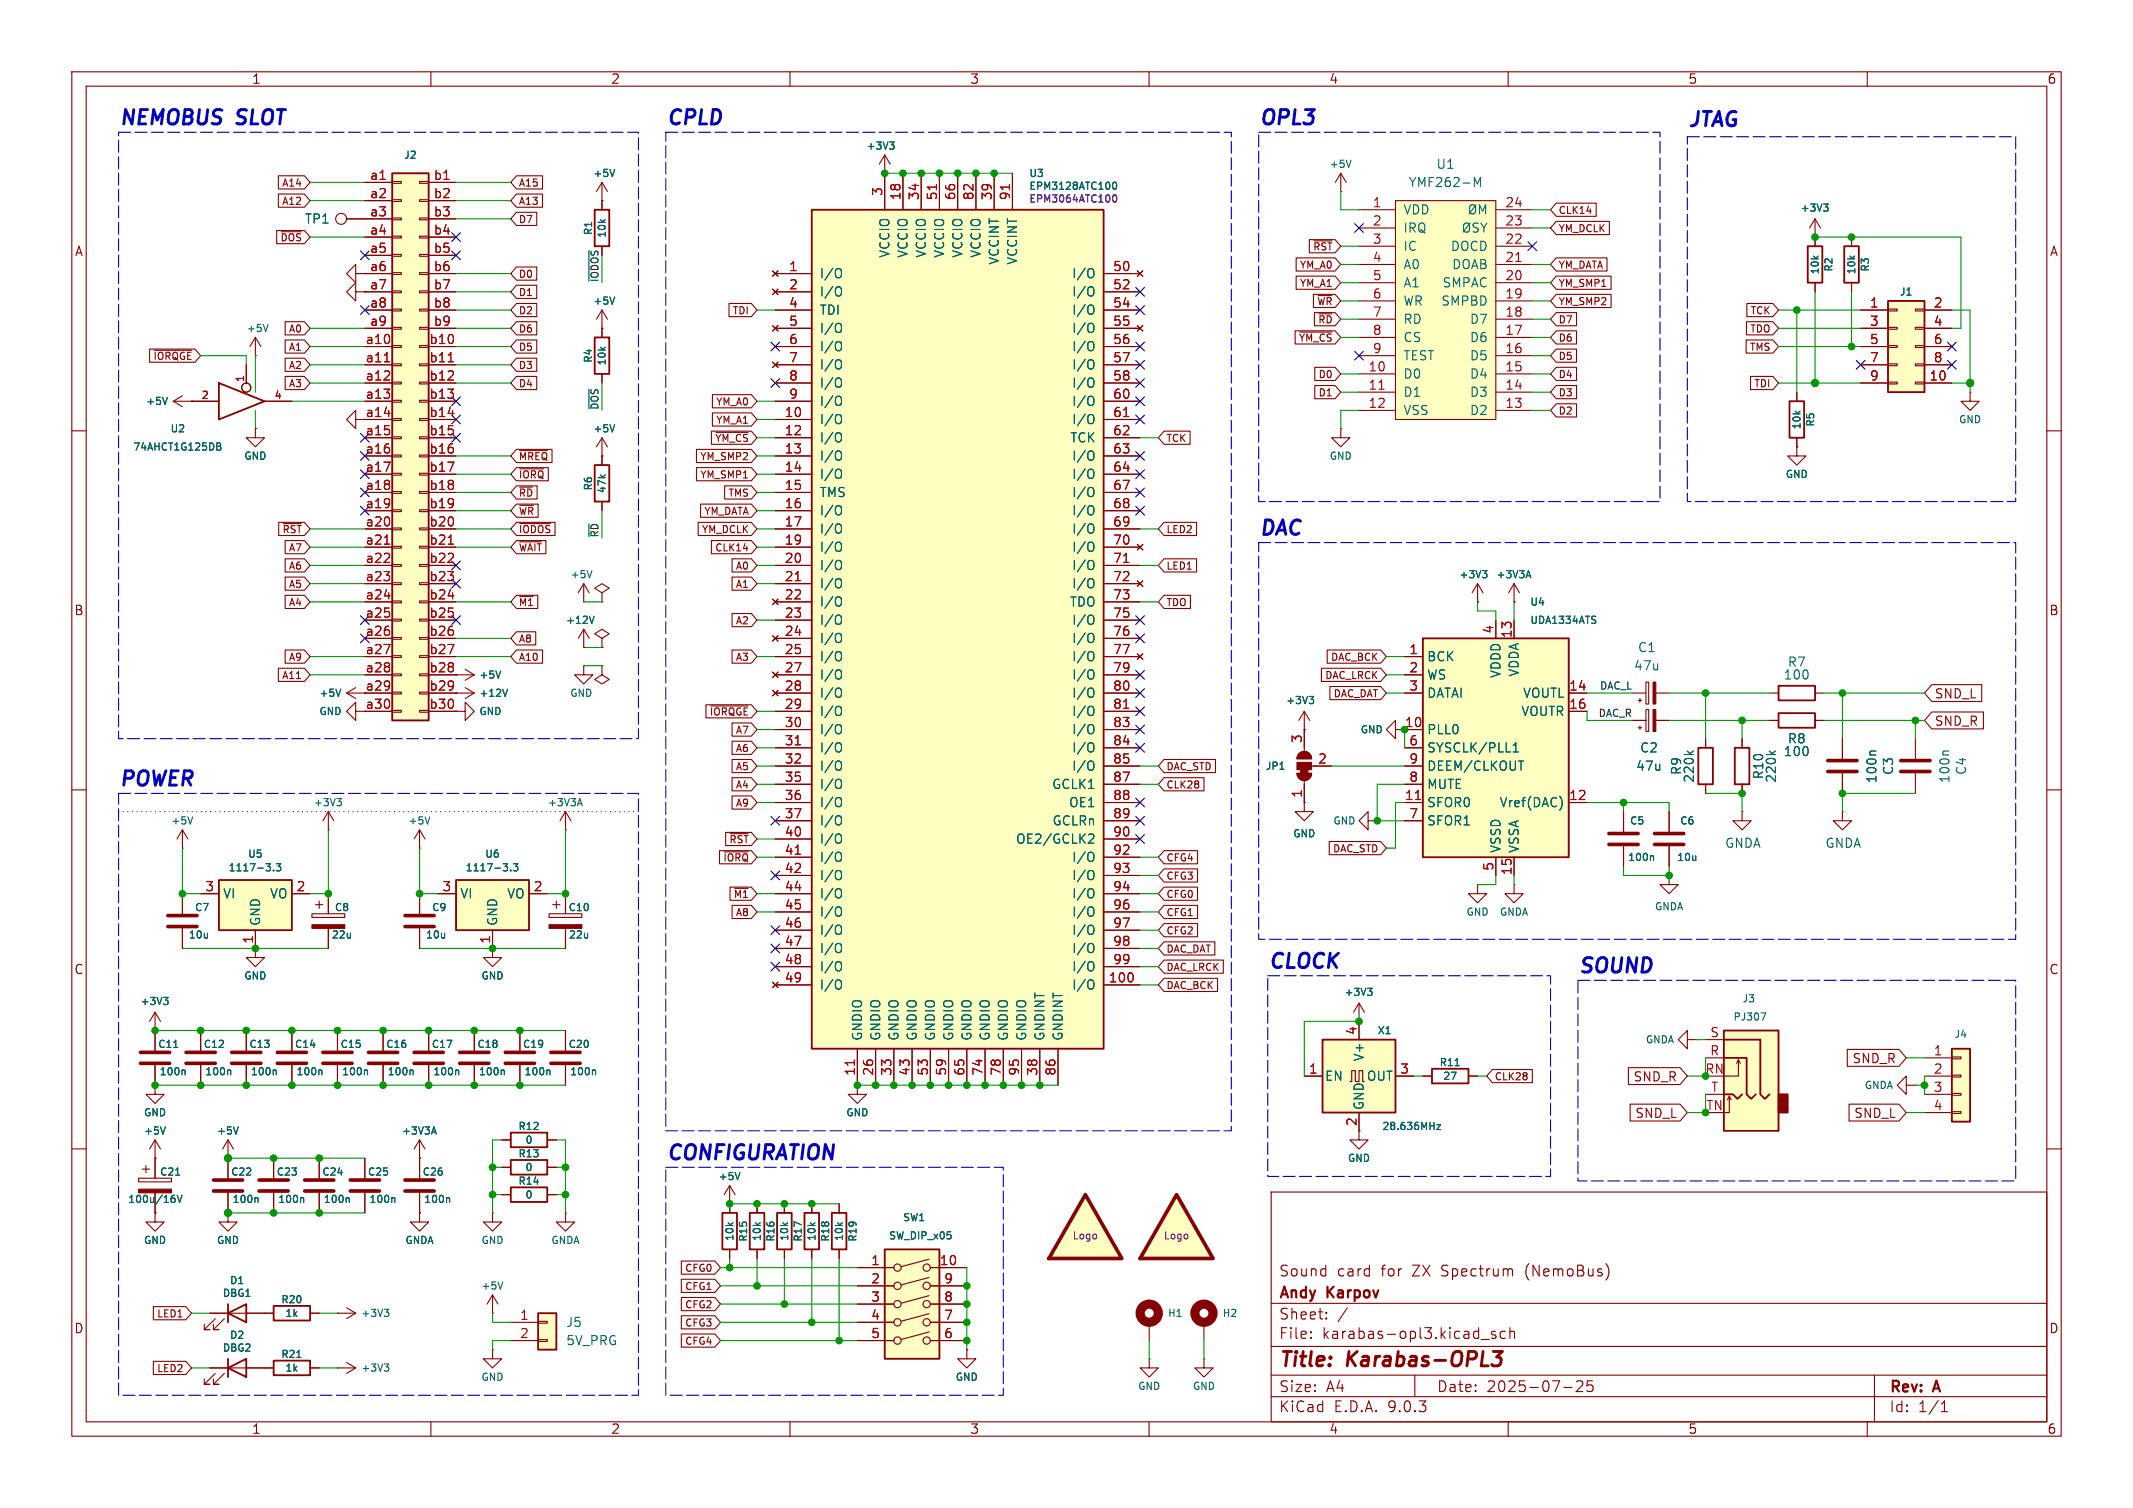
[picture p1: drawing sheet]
<svg xmlns="http://www.w3.org/2000/svg" width="297mm" height="210mm" viewBox="0 0 297 210" stroke-linecap="round" stroke-linejoin="round" font-family="sans-serif">
<defs><g id="words">
<g font-size="2.8" fill="#0000c2">
<text x="16.5" y="17.5">NEMOBUS</text>
<text x="33.1" y="17.5">SLOT</text>
<text x="92.7" y="17.5">CPLD</text>
<text x="175.3" y="17.5">OPL3</text>
<text x="234.9" y="17.8">JTAG</text>
<text x="175.3" y="74.7">DAC</text>
<text x="16.5" y="109.6">POWER</text>
<text x="176.5" y="135">CLOCK</text>
<text x="219.7" y="135.6">SOUND</text>
<text x="92.7" y="161.7">CONFIGURATION</text>
</g>
<g font-size="2.8" fill="#840000">
<text x="178" y="190.9">Title:</text>
<text x="187.7" y="190.9">Karabas-OPL3</text>
</g>
<g font-size="2.1" fill="#840000">
<text x="178" y="178">Sound</text>
<text x="186.2" y="178">card</text>
<text x="192.4" y="178">for</text>
<text x="196.8" y="178">ZX</text>
<text x="201" y="178">Spectrum</text>
<text x="212.8" y="178">(NemoBus)</text>
<text x="178" y="184">Sheet:</text>
<text x="178" y="181.2">Andy</text>
<text x="184.9" y="181.2">Karpov</text>
<text x="178" y="186.7">File:</text>
<text x="184.1" y="186.7">karabas-opl3.kicad_sch</text>
<text x="178" y="196.9">KiCad</text>
<text x="178" y="194.1">Size:</text>
<text x="184.7" y="194.1">A4</text>
<text x="185.7" y="196.9">E.D.A.</text>
<text x="193.3" y="196.9">9.0.3</text>
<text x="200" y="194.1">Date:</text>
<text x="207" y="194.1">2025-07-25</text>
<text x="263" y="194.3">Rev:</text>
<text x="263" y="196.9">Id:</text>
<text x="267.1" y="196.9">1/1</text>
<text x="269.4" y="194.3">A</text>
</g>
<g font-size="1.8" fill="#840000">
<text x="35" y="11.9">1</text>
<text x="85" y="11.9">2</text>
<text x="135" y="11.9">3</text>
<text x="185" y="11.9">4</text>
<text x="235" y="11.9">5</text>
<text x="285" y="11.9">6</text>
<text x="10.3" y="35.9">A</text>
<text x="285.3" y="35.9">A</text>
<text x="50.8" y="58.2">a14</text>
<text x="10.3" y="85.9">B</text>
<text x="285.3" y="85.9">B</text>
<text x="195.5" y="101.3">10</text>
<text x="269.3" y="101.3">SND_R</text>
<text x="269.3" y="97.5">SND_L</text>
<text x="10.3" y="135.9">C</text>
<text x="285.3" y="135.9">C</text>
<text x="257.8" y="148.3">SND_R</text>
<text x="227.4" y="150.8">SND_R</text>
<text x="227.6" y="155.9">SND_L</text>
<text x="258.1" y="155.9">SND_L</text>
<text x="189" y="156.9" transform="rotate(-90 189 156.9)">2</text>
<text x="10.3" y="185.9">D</text>
<text x="285.3" y="185.9">D</text>
<text x="35" y="199.9">1</text>
<text x="85" y="199.9">2</text>
<text x="135" y="199.9">3</text>
<text x="185" y="199.9">4</text>
<text x="235" y="199.9">5</text>
<text x="285" y="199.9">6</text>
</g>
<g font-size="1.8" fill="#006464">
<text x="199.9" y="23.7">U1</text>
<text x="196.1" y="26.3">YMF262-M</text>
<text x="42.4" y="31.3">TP1</text>
<text x="124.1" y="36" transform="rotate(-90 124.1 36)">VCCIO</text>
<text x="126.6" y="36" transform="rotate(-90 126.6 36)">VCCIO</text>
<text x="129.1" y="36" transform="rotate(-90 129.1 36)">VCCIO</text>
<text x="131.7" y="36" transform="rotate(-90 131.7 36)">VCCIO</text>
<text x="134.2" y="36" transform="rotate(-90 134.2 36)">VCCIO</text>
<text x="136.8" y="36" transform="rotate(-90 136.8 36)">VCCIO</text>
<text x="195.3" y="30.1">VDD</text>
<text x="195.3" y="32.6">IRQ</text>
<text x="195.3" y="35.2">IC</text>
<text x="201.9" y="35.2">DOCD</text>
<text x="114" y="39">I/O</text>
<text x="114" y="41.5">I/O</text>
<text x="139.3" y="37" transform="rotate(-90 139.3 37)">VCCINT</text>
<text x="141.8" y="37" transform="rotate(-90 141.8 37)">VCCINT</text>
<text x="149.2" y="39">I/O</text>
<text x="149.2" y="41.5">I/O</text>
<text x="195.3" y="37.7">A0</text>
<text x="195.3" y="40.2">A1</text>
<text x="200.8" y="40.2">SMPAC</text>
<text x="202.1" y="37.7">DOAB</text>
<text x="114" y="44">TDI</text>
<text x="114" y="46.6">I/O</text>
<text x="149.2" y="44">I/O</text>
<text x="149.2" y="46.6">I/O</text>
<text x="195.3" y="42.8">WR</text>
<text x="195.3" y="45.3">RD</text>
<text x="195.3" y="47.9">CS</text>
<text x="200.6" y="42.8">SMPBD</text>
<text x="204.6" y="45.3">D7</text>
<text x="204.6" y="47.9">D6</text>
<text x="114" y="49.1">I/O</text>
<text x="114" y="51.7">I/O</text>
<text x="149.2" y="49.1">I/O</text>
<text x="149.2" y="51.7">I/O</text>
<text x="195.3" y="50.4">TEST</text>
<text x="195.3" y="52.9">D0</text>
<text x="204.6" y="50.4">D5</text>
<text x="204.6" y="52.9">D4</text>
<text x="114" y="54.2">I/O</text>
<text x="114" y="56.7">I/O</text>
<text x="114" y="59.3">I/O</text>
<text x="149.2" y="54.2">I/O</text>
<text x="149.2" y="56.7">I/O</text>
<text x="149.2" y="59.3">I/O</text>
<text x="195.3" y="55.5">D1</text>
<text x="195.3" y="58">VSS</text>
<text x="204.6" y="55.5">D3</text>
<text x="204.6" y="58">D2</text>
<text x="114" y="61.8">I/O</text>
<text x="114" y="64.4">I/O</text>
<text x="148.9" y="61.8">TCK</text>
<text x="149.2" y="64.4">I/O</text>
<text x="114" y="66.9">I/O</text>
<text x="114" y="69.4">TMS</text>
<text x="114" y="72">I/O</text>
<text x="149.2" y="66.9">I/O</text>
<text x="149.2" y="69.4">I/O</text>
<text x="149.2" y="72">I/O</text>
<text x="114" y="74.5">I/O</text>
<text x="114" y="77.1">I/O</text>
<text x="149.2" y="74.5">I/O</text>
<text x="149.2" y="77.1">I/O</text>
<text x="114" y="79.6">I/O</text>
<text x="114" y="82.1">I/O</text>
<text x="149.2" y="79.6">I/O</text>
<text x="149.2" y="82.1">I/O</text>
<text x="114" y="84.7">I/O</text>
<text x="114" y="87.2">I/O</text>
<text x="114" y="89.8">I/O</text>
<text x="148.9" y="84.7">TDO</text>
<text x="149.2" y="87.2">I/O</text>
<text x="149.2" y="89.8">I/O</text>
<text x="114" y="92.3">I/O</text>
<text x="114" y="94.8">I/O</text>
<text x="149.2" y="92.3">I/O</text>
<text x="149.2" y="94.8">I/O</text>
<text x="198.6" y="92.3">BCK</text>
<text x="198.6" y="94.8">WS</text>
<text x="209.1" y="94.5" transform="rotate(-90 209.1 94.5)">VDDD</text>
<text x="211.7" y="94.3" transform="rotate(-90 211.7 94.3)">VDDA</text>
<text x="227.4" y="93.6">47u</text>
<text x="228" y="91">C1</text>
<text x="248.3" y="94.8">100</text>
<text x="248.8" y="93.1">R7</text>
<text x="114" y="97.4">I/O</text>
<text x="114" y="99.9">I/O</text>
<text x="149.2" y="97.4">I/O</text>
<text x="149.2" y="99.9">I/O</text>
<text x="198.6" y="97.4">DATAI</text>
<text x="211.7" y="99.9">VOUTR</text>
<text x="212" y="97.4">VOUTL</text>
<text x="114" y="102.5">I/O</text>
<text x="114" y="105">I/O</text>
<text x="114" y="107.5">I/O</text>
<text x="149.2" y="102.5">I/O</text>
<text x="149.2" y="105">I/O</text>
<text x="149.2" y="107.5">I/O</text>
<text x="198.6" y="102.5">PLL0</text>
<text x="198.6" y="105">SYSCLK/PLL1</text>
<text x="198.6" y="107.5">DEEM/CLKOUT</text>
<text x="227.7" y="107.5">47u</text>
<text x="228.3" y="105">C2</text>
<text x="248.3" y="105.5">100</text>
<text x="248.8" y="103.7">R8</text>
<text x="114" y="110.1">I/O</text>
<text x="114" y="112.6">I/O</text>
<text x="146.4" y="110.1">GCLK1</text>
<text x="148.8" y="112.6">OE1</text>
<text x="198.6" y="110.1">MUTE</text>
<text x="198.6" y="112.6">SFOR0</text>
<text x="208.7" y="112.6">Vref(DAC)</text>
<text x="234.3" y="108" transform="rotate(-90 234.3 108)">R9</text>
<text x="236.1" y="109.1" transform="rotate(-90 236.1 109.1)">220k</text>
<text x="245.7" y="108.6" transform="rotate(-90 245.7 108.6)">R10</text>
<text x="247.5" y="109.1" transform="rotate(-90 247.5 109.1)">220k</text>
<text x="261.5" y="109.2" transform="rotate(-90 261.5 109.2)">100n</text>
<text x="263.8" y="108" transform="rotate(-90 263.8 108)">C3</text>
<text x="271.7" y="109.2" transform="rotate(-90 271.7 109.2)">100n</text>
<text x="274" y="108" transform="rotate(-90 274 108)">C4</text>
<text x="114" y="115.2">I/O</text>
<text x="114" y="117.7">I/O</text>
<text x="141.4" y="117.7">OE2/GCLK2</text>
<text x="146.5" y="115.2">GCLRn</text>
<text x="198.6" y="115.2">SFOR1</text>
<text x="209.1" y="118.9" transform="rotate(-90 209.1 118.9)">VSSD</text>
<text x="211.7" y="118.9" transform="rotate(-90 211.7 118.9)">VSSA</text>
<text x="240.1" y="118.3">GNDA</text>
<text x="254.1" y="118.3">GNDA</text>
<text x="31" y="125.3">VI</text>
<text x="37.5" y="125.3">VO</text>
<text x="64" y="125.3">VI</text>
<text x="70.5" y="125.3">VO</text>
<text x="114" y="120.2">I/O</text>
<text x="114" y="122.8">I/O</text>
<text x="114" y="125.3">I/O</text>
<text x="149.2" y="120.2">I/O</text>
<text x="149.2" y="122.8">I/O</text>
<text x="149.2" y="125.3">I/O</text>
<text x="36.4" y="129" transform="rotate(-90 36.4 129)">GND</text>
<text x="69.4" y="129" transform="rotate(-90 69.4 129)">GND</text>
<text x="114" y="127.9">I/O</text>
<text x="114" y="130.4">I/O</text>
<text x="149.2" y="127.9">I/O</text>
<text x="149.2" y="130.4">I/O</text>
<text x="114" y="132.9">I/O</text>
<text x="114" y="135.5">I/O</text>
<text x="149.2" y="132.9">I/O</text>
<text x="149.2" y="135.5">I/O</text>
<text x="114" y="138">I/O</text>
<text x="149.2" y="138">I/O</text>
<text x="120.2" y="145" transform="rotate(-90 120.2 145)">GNDIO</text>
<text x="122.8" y="145" transform="rotate(-90 122.8 145)">GNDIO</text>
<text x="125.3" y="145" transform="rotate(-90 125.3 145)">GNDIO</text>
<text x="127.9" y="145" transform="rotate(-90 127.9 145)">GNDIO</text>
<text x="130.4" y="145" transform="rotate(-90 130.4 145)">GNDIO</text>
<text x="132.9" y="145" transform="rotate(-90 132.9 145)">GNDIO</text>
<text x="135.5" y="145" transform="rotate(-90 135.5 145)">GNDIO</text>
<text x="138" y="145" transform="rotate(-90 138 145)">GNDIO</text>
<text x="140.6" y="145" transform="rotate(-90 140.6 145)">GNDIO</text>
<text x="143.1" y="145" transform="rotate(-90 143.1 145)">GNDIO</text>
<text x="145.6" y="145" transform="rotate(-90 145.6 145)">GNDINT</text>
<text x="148.2" y="145" transform="rotate(-90 148.2 145)">GNDINT</text>
<text x="190.1" y="147.9" transform="rotate(-90 190.1 147.9)">V+</text>
<text x="184.4" y="150.7">EN</text>
<text x="190.1" y="154.7" transform="rotate(-90 190.1 154.7)">GND</text>
<text x="190.2" y="150.7">OUT</text>
<text x="78.7" y="185">J5</text>
<text x="78.7" y="187.6">5V_PRG</text>
</g>
<g font-size="1.8" fill="#a90000">
<text x="51.4" y="25.1">a1</text>
<text x="51.4" y="27.7">a2</text>
<text x="60.3" y="25.1">b1</text>
<text x="60.3" y="27.7">b2</text>
<text x="122.9" y="27.4" transform="rotate(-90 122.9 27.4)">3</text>
<text x="125.5" y="28" transform="rotate(-90 125.5 28)">18</text>
<text x="128" y="28" transform="rotate(-90 128 28)">34</text>
<text x="130.6" y="28" transform="rotate(-90 130.6 28)">51</text>
<text x="133.1" y="28" transform="rotate(-90 133.1 28)">66</text>
<text x="135.6" y="28" transform="rotate(-90 135.6 28)">82</text>
<text x="138.2" y="28" transform="rotate(-90 138.2 28)">39</text>
<text x="140.7" y="28" transform="rotate(-90 140.7 28)">91</text>
<text x="191.1" y="29">1</text>
<text x="209.5" y="29">24</text>
<text x="51.4" y="30.2">a3</text>
<text x="51.4" y="32.8">a4</text>
<text x="51.4" y="35.3">a5</text>
<text x="60.3" y="30.2">b3</text>
<text x="60.3" y="32.8">b4</text>
<text x="60.3" y="35.3">b5</text>
<text x="191.1" y="31.5">2</text>
<text x="191.1" y="34">3</text>
<text x="209.5" y="31.5">23</text>
<text x="209.5" y="34">22</text>
<text x="51.4" y="37.8">a6</text>
<text x="51.4" y="40.4">a7</text>
<text x="60.3" y="37.8">b6</text>
<text x="60.3" y="40.4">b7</text>
<text x="109.8" y="37.8">1</text>
<text x="109.8" y="40.4">2</text>
<text x="154.9" y="37.8">50</text>
<text x="154.9" y="40.4">52</text>
<text x="191.1" y="36.6">4</text>
<text x="191.1" y="39.1">5</text>
<text x="191.1" y="41.7">6</text>
<text x="209.5" y="36.6">21</text>
<text x="209.5" y="39.1">20</text>
<text x="209.5" y="41.7">19</text>
<text x="51.4" y="42.9">a8</text>
<text x="51.4" y="45.5">a9</text>
<text x="60.3" y="42.9">b8</text>
<text x="60.3" y="45.5">b9</text>
<text x="109.8" y="42.9">4</text>
<text x="109.8" y="45.5">5</text>
<text x="154.9" y="42.9">54</text>
<text x="154.9" y="45.5">55</text>
<text x="191.1" y="44.2">7</text>
<text x="191.1" y="46.7">8</text>
<text x="209.5" y="44.2">18</text>
<text x="209.5" y="46.7">17</text>
<text x="260.3" y="42.9">1</text>
<text x="260.3" y="45.5">3</text>
<text x="269.2" y="42.9">2</text>
<text x="269.2" y="45.5">4</text>
<text x="50.8" y="48">a10</text>
<text x="50.8" y="50.5">a11</text>
<text x="50.8" y="53.1">a12</text>
<text x="59.7" y="48">b10</text>
<text x="59.7" y="50.5">b11</text>
<text x="59.7" y="53.1">b12</text>
<text x="109.8" y="48">6</text>
<text x="109.8" y="50.5">7</text>
<text x="109.8" y="53.1">8</text>
<text x="154.9" y="48">56</text>
<text x="154.9" y="50.5">57</text>
<text x="154.9" y="53.1">58</text>
<text x="190.5" y="51.8">10</text>
<text x="191.1" y="49.3">9</text>
<text x="209.5" y="49.3">16</text>
<text x="209.5" y="51.8">15</text>
<text x="260.3" y="48">5</text>
<text x="260.3" y="50.5">7</text>
<text x="260.3" y="53.1">9</text>
<text x="268.6" y="53.1">10</text>
<text x="269.2" y="48">6</text>
<text x="269.2" y="50.5">8</text>
<text x="50.8" y="55.6">a13</text>
<text x="59.7" y="55.6">b13</text>
<text x="59.7" y="58.2">b14</text>
<text x="109.2" y="58.2">10</text>
<text x="109.8" y="55.6">9</text>
<text x="154.9" y="55.6">60</text>
<text x="154.9" y="58.2">61</text>
<text x="190.5" y="54.4">11</text>
<text x="190.5" y="56.9">12</text>
<text x="209.5" y="54.4">14</text>
<text x="209.5" y="56.9">13</text>
<text x="50.8" y="60.7">a15</text>
<text x="50.8" y="63.2">a16</text>
<text x="50.8" y="65.8">a17</text>
<text x="59.7" y="60.7">b15</text>
<text x="59.7" y="63.2">b16</text>
<text x="59.7" y="65.8">b17</text>
<text x="109.2" y="60.7">12</text>
<text x="109.2" y="63.2">13</text>
<text x="109.2" y="65.8">14</text>
<text x="154.9" y="60.7">62</text>
<text x="154.9" y="63.2">63</text>
<text x="154.9" y="65.8">64</text>
<text x="50.8" y="68.3">a18</text>
<text x="50.8" y="70.9">a19</text>
<text x="59.7" y="68.3">b18</text>
<text x="59.7" y="70.9">b19</text>
<text x="109.2" y="68.3">15</text>
<text x="109.2" y="70.9">16</text>
<text x="154.9" y="68.3">67</text>
<text x="154.9" y="70.9">68</text>
<text x="50.8" y="73.4">a20</text>
<text x="50.8" y="75.9">a21</text>
<text x="59.7" y="73.4">b20</text>
<text x="59.7" y="75.9">b21</text>
<text x="109.2" y="73.4">17</text>
<text x="109.2" y="75.9">19</text>
<text x="154.9" y="73.4">69</text>
<text x="154.9" y="75.9">70</text>
<text x="50.8" y="78.5">a22</text>
<text x="50.8" y="81">a23</text>
<text x="50.8" y="83.6">a24</text>
<text x="59.7" y="78.5">b22</text>
<text x="59.7" y="81">b23</text>
<text x="59.7" y="83.6">b24</text>
<text x="109.2" y="78.5">20</text>
<text x="109.2" y="81">21</text>
<text x="109.2" y="83.6">22</text>
<text x="154.9" y="78.5">71</text>
<text x="154.9" y="81">72</text>
<text x="154.9" y="83.6">73</text>
<text x="50.8" y="86.1">a25</text>
<text x="50.8" y="88.6">a26</text>
<text x="59.7" y="86.1">b25</text>
<text x="59.7" y="88.6">b26</text>
<text x="109.2" y="86.1">23</text>
<text x="109.2" y="88.6">24</text>
<text x="154.9" y="86.1">75</text>
<text x="154.9" y="88.6">76</text>
<text x="208" y="88.3" transform="rotate(-90 208 88.3)">4</text>
<text x="210.6" y="88.9" transform="rotate(-90 210.6 88.9)">13</text>
<text x="50.8" y="91.2">a27</text>
<text x="50.8" y="93.7">a28</text>
<text x="59.7" y="91.2">b27</text>
<text x="59.7" y="93.7">b28</text>
<text x="109.2" y="91.2">25</text>
<text x="109.2" y="93.7">27</text>
<text x="154.9" y="91.2">77</text>
<text x="154.9" y="93.7">79</text>
<text x="196.1" y="91.2">1</text>
<text x="196.1" y="93.7">2</text>
<text x="50.8" y="96.3">a29</text>
<text x="50.8" y="98.8">a30</text>
<text x="59.7" y="96.3">b29</text>
<text x="59.7" y="98.8">b30</text>
<text x="109.2" y="96.3">28</text>
<text x="109.2" y="98.8">29</text>
<text x="109.2" y="101.3">30</text>
<text x="154.9" y="96.3">80</text>
<text x="154.9" y="98.8">81</text>
<text x="154.9" y="101.3">83</text>
<text x="196.1" y="96.3">3</text>
<text x="218.4" y="96.3">14</text>
<text x="218.4" y="98.8">16</text>
<text x="109.2" y="103.9">31</text>
<text x="109.2" y="106.4">32</text>
<text x="154.9" y="103.9">84</text>
<text x="154.9" y="106.4">85</text>
<text x="181.4" y="103.6" transform="rotate(-90 181.4 103.6)">3</text>
<text x="183.4" y="106.4">2</text>
<text x="196.1" y="103.9">6</text>
<text x="196.1" y="106.4">9</text>
<text x="109.2" y="109">35</text>
<text x="109.2" y="111.5">36</text>
<text x="154.9" y="109">87</text>
<text x="154.9" y="111.5">88</text>
<text x="181.4" y="111.2" transform="rotate(-90 181.4 111.2)">1</text>
<text x="195.5" y="111.5">11</text>
<text x="196.1" y="109">8</text>
<text x="218.4" y="111.5">12</text>
<text x="109.2" y="114">37</text>
<text x="109.2" y="116.6">40</text>
<text x="109.2" y="119.1">41</text>
<text x="154.9" y="114">89</text>
<text x="154.9" y="116.6">90</text>
<text x="154.9" y="119.1">92</text>
<text x="196.1" y="114">7</text>
<text x="28.5" y="124.2">3</text>
<text x="41.2" y="124.2">2</text>
<text x="61.5" y="124.2">3</text>
<text x="74.2" y="124.2">2</text>
<text x="109.2" y="121.7">42</text>
<text x="109.2" y="124.2">44</text>
<text x="154.9" y="121.7">93</text>
<text x="154.9" y="124.2">94</text>
<text x="208" y="121.4" transform="rotate(-90 208 121.4)">5</text>
<text x="210.6" y="122" transform="rotate(-90 210.6 122)">15</text>
<text x="35.3" y="131.5" transform="rotate(-90 35.3 131.5)">1</text>
<text x="68.3" y="131.5" transform="rotate(-90 68.3 131.5)">1</text>
<text x="109.2" y="126.7">45</text>
<text x="109.2" y="129.3">46</text>
<text x="109.2" y="131.8">47</text>
<text x="154.9" y="126.7">96</text>
<text x="154.9" y="129.3">97</text>
<text x="154.9" y="131.8">98</text>
<text x="109.2" y="134.4">48</text>
<text x="109.2" y="136.9">49</text>
<text x="154.3" y="136.9">100</text>
<text x="154.9" y="134.4">99</text>
<text x="119.1" y="149.9" transform="rotate(-90 119.1 149.9)">11</text>
<text x="121.7" y="149.9" transform="rotate(-90 121.7 149.9)">26</text>
<text x="124.2" y="149.9" transform="rotate(-90 124.2 149.9)">33</text>
<text x="126.7" y="149.9" transform="rotate(-90 126.7 149.9)">43</text>
<text x="129.3" y="149.9" transform="rotate(-90 129.3 149.9)">53</text>
<text x="131.8" y="149.9" transform="rotate(-90 131.8 149.9)">59</text>
<text x="134.4" y="149.9" transform="rotate(-90 134.4 149.9)">65</text>
<text x="136.9" y="149.9" transform="rotate(-90 136.9 149.9)">74</text>
<text x="139.4" y="149.9" transform="rotate(-90 139.4 149.9)">78</text>
<text x="142" y="149.9" transform="rotate(-90 142 149.9)">95</text>
<text x="144.5" y="149.9" transform="rotate(-90 144.5 149.9)">38</text>
<text x="147.1" y="149.9" transform="rotate(-90 147.1 149.9)">86</text>
<text x="182.2" y="149.6">1</text>
<text x="189" y="144.2" transform="rotate(-90 189 144.2)">4</text>
<text x="194.9" y="149.6">3</text>
<text x="237.4" y="149.6">RN</text>
<text x="238" y="147.1">R</text>
<text x="238.1" y="144.5">S</text>
<text x="269.2" y="147.1">1</text>
<text x="269.2" y="149.6">2</text>
<text x="237.5" y="154.7">TN</text>
<text x="238.2" y="152.1">T</text>
<text x="269.2" y="152.1">3</text>
<text x="269.2" y="154.7">4</text>
<text x="121.2" y="176.3">1</text>
<text x="121.2" y="178.8">2</text>
<text x="130.8" y="176.3">10</text>
<text x="131.4" y="178.8">9</text>
<text x="72.3" y="183.9">1</text>
<text x="121.2" y="181.4">3</text>
<text x="121.2" y="183.9">4</text>
<text x="131.4" y="181.4">8</text>
<text x="131.4" y="183.9">7</text>
<text x="72.3" y="186.4">2</text>
<text x="121.2" y="186.4">5</text>
<text x="131.4" y="186.4">6</text>
</g>
<g font-size="1.4" fill="#006464">
<text x="56.2" y="22.3">J2</text>
<text x="120.6" y="21">+3V3</text>
<text x="185" y="23.6">+5V</text>
<text x="82.5" y="24.9">+5V</text>
<text x="143.2" y="24.9">U3</text>
<text x="250.6" y="29.7">+3V3</text>
<text x="82.6" y="32.9" transform="rotate(-90 82.6 32.9)">R1</text>
<text x="84.5" y="33.2" transform="rotate(-90 84.5 33.2)">10k</text>
<text x="253.5" y="38.3" transform="rotate(-90 253.5 38.3)">10k</text>
<text x="255.4" y="37.9" transform="rotate(-90 255.4 37.9)">R2</text>
<text x="258.5" y="38.3" transform="rotate(-90 258.5 38.3)">10k</text>
<text x="260.4" y="37.9" transform="rotate(-90 260.4 37.9)">R3</text>
<text x="264.4" y="41.4">J1</text>
<text x="34.2" y="46.4">+5V</text>
<text x="82.5" y="42.6">+5V</text>
<text x="82.6" y="50.6" transform="rotate(-90 82.6 50.6)">R4</text>
<text x="84.5" y="51" transform="rotate(-90 84.5 51)">10k</text>
<text x="20.2" y="56.6">+5V</text>
<text x="250.9" y="59.9" transform="rotate(-90 250.9 59.9)">10k</text>
<text x="252.8" y="59.5" transform="rotate(-90 252.8 59.5)">R5</text>
<text x="272.7" y="59.1">GND</text>
<text x="18.4" y="63">74AHCT1G125DB</text>
<text x="23.6" y="60.4">U2</text>
<text x="33.9" y="64.2">GND</text>
<text x="82.5" y="60.4">+5V</text>
<text x="185" y="64.2">GND</text>
<text x="82.6" y="68.4" transform="rotate(-90 82.6 68.4)">R6</text>
<text x="84.5" y="68.8" transform="rotate(-90 84.5 68.8)">47k</text>
<text x="248.5" y="66.8">GND</text>
<text x="79.3" y="80.7">+5V</text>
<text x="203.1" y="80.7">+3V3</text>
<text x="208.3" y="80.7">+3V3A</text>
<text x="78.7" y="87.1">+12V</text>
<text x="213" y="87.1">UDA1334ATS</text>
<text x="213" y="84.5">U4</text>
<text x="66.6" y="94.7">+5V</text>
<text x="44.4" y="99.8">GND</text>
<text x="44.4" y="97.2">+5V</text>
<text x="66.6" y="99.8">GND</text>
<text x="66.6" y="97.2">+12V</text>
<text x="79.3" y="97.2">GND</text>
<text x="179" y="98.3">+3V3</text>
<text x="176.1" y="107.4">JP1</text>
<text x="189.4" y="102.3">GND</text>
<text x="43.6" y="112.5">+3V3</text>
<text x="76.2" y="112.5">+3V3A</text>
<text x="23.7" y="115">+5V</text>
<text x="34.4" y="119.7">U5</text>
<text x="56.8" y="115">+5V</text>
<text x="67.5" y="119.7">U6</text>
<text x="180" y="116.8">GND</text>
<text x="185.5" y="115">GND</text>
<text x="226.9" y="115">C5</text>
<text x="233.8" y="115">C6</text>
<text x="31.7" y="121.6">1117-3.3</text>
<text x="64.7" y="121.6">1117-3.3</text>
<text x="226.6" y="120.1">100n</text>
<text x="233.4" y="120.1">10u</text>
<text x="26.2" y="130.9">10u</text>
<text x="27" y="127.1">C7</text>
<text x="46.1" y="130.9">22u</text>
<text x="46.5" y="127.1">C8</text>
<text x="59.2" y="130.9">10u</text>
<text x="60.1" y="127.1">C9</text>
<text x="79.1" y="127.1">C10</text>
<text x="79.1" y="130.9">22u</text>
<text x="204.1" y="127.7">GND</text>
<text x="208.7" y="127.7">GNDA</text>
<text x="230.3" y="127">GNDA</text>
<text x="33.9" y="136.6">GND</text>
<text x="66.9" y="136.6">GND</text>
<text x="19.5" y="140.2">+3V3</text>
<text x="187.1" y="138.9">+3V3</text>
<text x="241.3" y="142.3">PJ307</text>
<text x="242.5" y="139.8">J3</text>
<text x="21.9" y="146.1">C11</text>
<text x="22.1" y="150">100n</text>
<text x="28.3" y="146.1">C12</text>
<text x="28.5" y="150">100n</text>
<text x="34.6" y="146.1">C13</text>
<text x="34.8" y="150">100n</text>
<text x="41" y="146.1">C14</text>
<text x="41.2" y="150">100n</text>
<text x="47.3" y="146.1">C15</text>
<text x="47.5" y="150">100n</text>
<text x="53.7" y="146.1">C16</text>
<text x="53.9" y="150">100n</text>
<text x="60" y="146.1">C17</text>
<text x="60.2" y="150">100n</text>
<text x="66.4" y="146.1">C18</text>
<text x="66.6" y="150">100n</text>
<text x="72.7" y="146.1">C19</text>
<text x="72.9" y="150">100n</text>
<text x="79.1" y="146.1">C20</text>
<text x="79.3" y="150">100n</text>
<text x="191.7" y="144.2">X1</text>
<text x="200.3" y="148.7">R11</text>
<text x="229.1" y="145.5">GNDA</text>
<text x="272" y="144.7">J4</text>
<text x="19.9" y="155.7">GND</text>
<text x="117.7" y="155.7">GND</text>
<text x="200.8" y="150.6">27</text>
<text x="259.5" y="151.9">GNDA</text>
<text x="19.9" y="158.2">+5V</text>
<text x="30.1" y="158.2">+5V</text>
<text x="55.9" y="158.2">+3V3A</text>
<text x="72.1" y="157.6">R12</text>
<text x="72.1" y="161.4">R13</text>
<text x="73.1" y="159.5">0</text>
<text x="192.4" y="157.6">28.636MHz</text>
<text x="17.7" y="167.7">100u/16V</text>
<text x="22.2" y="163.9">C21</text>
<text x="32.1" y="163.9">C22</text>
<text x="32.3" y="167.7">100n</text>
<text x="38.4" y="163.9">C23</text>
<text x="38.6" y="167.7">100n</text>
<text x="44.8" y="163.9">C24</text>
<text x="45" y="167.7">100n</text>
<text x="51.1" y="163.9">C25</text>
<text x="51.3" y="167.7">100n</text>
<text x="58.7" y="163.9">C26</text>
<text x="59" y="167.7">100n</text>
<text x="72.1" y="165.2">R14</text>
<text x="73.1" y="167.1">0</text>
<text x="73.1" y="163.3">0</text>
<text x="99.9" y="164.6">+5V</text>
<text x="187.6" y="162">GND</text>
<text x="19.9" y="173.4">GND</text>
<text x="30.1" y="173.4">GND</text>
<text x="56.3" y="173.4">GNDA</text>
<text x="66.9" y="173.4">GND</text>
<text x="76.7" y="173.4">GNDA</text>
<text x="102.3" y="172.9" transform="rotate(-90 102.3 172.9)">10k</text>
<text x="104.2" y="173" transform="rotate(-90 104.2 173)">R15</text>
<text x="106.1" y="172.9" transform="rotate(-90 106.1 172.9)">10k</text>
<text x="108" y="173" transform="rotate(-90 108 173)">R16</text>
<text x="109.9" y="172.9" transform="rotate(-90 109.9 172.9)">10k</text>
<text x="111.9" y="173" transform="rotate(-90 111.9 173)">R17</text>
<text x="113.8" y="172.9" transform="rotate(-90 113.8 172.9)">10k</text>
<text x="115.7" y="173" transform="rotate(-90 115.7 173)">R18</text>
<text x="117.6" y="172.9" transform="rotate(-90 117.6 172.9)">10k</text>
<text x="119.5" y="173" transform="rotate(-90 119.5 173)">R19</text>
<text x="123.7" y="172.8">SW_DIP_x05</text>
<text x="125.6" y="170.3">SW1</text>
<text x="31.9" y="179">D1</text>
<text x="66.9" y="179.8">+5V</text>
<text x="30.9" y="180.8">DBG1</text>
<text x="39.1" y="181.7">R20</text>
<text x="39.6" y="183.6">1k</text>
<text x="50.2" y="183.6">+3V3</text>
<text x="162.5" y="183.6">H1</text>
<text x="170.1" y="183.6">H2</text>
<text x="30.9" y="188.4">DBG2</text>
<text x="31.9" y="186.7">D2</text>
<text x="39.1" y="189.3">R21</text>
<text x="39.6" y="191.2">1k</text>
<text x="50.2" y="191.2">+3V3</text>
<text x="66.9" y="192.5">GND</text>
<text x="133" y="192.5">GND</text>
<text x="158.4" y="193.8">GND</text>
<text x="166" y="193.8">GND</text>
</g>
<g font-size="1.4" fill="#840000">
<text x="39.1" y="28.7">A12</text>
<text x="39.1" y="26.2">A14</text>
<text x="72.2" y="28.7">A13</text>
<text x="72.2" y="26.2">A15</text>
<text x="38.9" y="33.8">~{DOS}</text>
<text x="72.2" y="31.3">D7</text>
<text x="182.7" y="35.1">~{RST}</text>
<text x="216.9" y="30">CLK14</text>
<text x="216.9" y="32.5">YM_DCLK</text>
<text x="72.2" y="38.9">D0</text>
<text x="72.2" y="41.4">D1</text>
<text x="83.4" y="39.4" transform="rotate(-90 83.4 39.4)">~{IODOS}</text>
<text x="180.9" y="40.2">YM_A1</text>
<text x="180.9" y="37.6">YM_A0</text>
<text x="216.9" y="40.2">YM_SMP1</text>
<text x="216.9" y="37.6">YM_DATA</text>
<text x="40.1" y="46.5">A0</text>
<text x="72.2" y="44">D2</text>
<text x="72.2" y="46.5">D6</text>
<text x="101.9" y="44">TDI</text>
<text x="180.7" y="47.8">~{YM_CS}</text>
<text x="183.3" y="42.7">~{WR}</text>
<text x="183.4" y="45.2">~{RD}</text>
<text x="216.9" y="45.2">D7</text>
<text x="216.9" y="47.8">D6</text>
<text x="216.9" y="42.7">YM_SMP2</text>
<text x="243.6" y="46.5">TDO</text>
<text x="243.6" y="44">TCK</text>
<text x="21.2" y="50.3">~{IORQGE}</text>
<text x="40.1" y="49.1">A1</text>
<text x="40.1" y="51.6">A2</text>
<text x="72.2" y="51.6">D3</text>
<text x="72.2" y="49.1">D5</text>
<text x="183.5" y="52.9">D0</text>
<text x="216.9" y="52.9">D4</text>
<text x="216.9" y="50.3">D5</text>
<text x="243.5" y="49.1">TMS</text>
<text x="40.1" y="54.1">A3</text>
<text x="72.2" y="54.1">D4</text>
<text x="83.4" y="57.2" transform="rotate(-90 83.4 57.2)">~{DOS}</text>
<text x="99.6" y="56.7">YM_A0</text>
<text x="99.6" y="59.2">YM_A1</text>
<text x="183.5" y="55.4">D1</text>
<text x="216.9" y="55.4">D3</text>
<text x="216.9" y="57.9">D2</text>
<text x="244.1" y="54.1">TDI</text>
<text x="72.2" y="64.3">~{MREQ}</text>
<text x="97.4" y="64.3">YM_SMP2</text>
<text x="99.4" y="61.8">~{YM_CS}</text>
<text x="162.3" y="61.8">TCK</text>
<text x="72.2" y="71.9">~{WR}</text>
<text x="72.2" y="66.8">~{IORQ}</text>
<text x="72.2" y="69.4">~{RD}</text>
<text x="97.4" y="66.8">YM_SMP1</text>
<text x="97.9" y="71.9">YM_DATA</text>
<text x="101.3" y="69.4">TMS</text>
<text x="39.2" y="74.5">~{RST}</text>
<text x="40.1" y="77">A7</text>
<text x="72.2" y="77">~{WAIT}</text>
<text x="72.2" y="74.5">~{IODOS}</text>
<text x="97.6" y="74.5">YM_DCLK</text>
<text x="99.4" y="77">CLK14</text>
<text x="162.3" y="74.5">LED2</text>
<text x="40.1" y="82.1">A5</text>
<text x="40.1" y="79.5">A6</text>
<text x="102.3" y="82.1">A1</text>
<text x="102.3" y="79.5">A0</text>
<text x="162.3" y="79.5">LED1</text>
<text x="40.1" y="84.6">A4</text>
<text x="72.2" y="89.7">A8</text>
<text x="72.2" y="84.6">~{M1}</text>
<text x="102.3" y="87.2">A2</text>
<text x="162.3" y="84.6">TDO</text>
<text x="39.1" y="94.8">A11</text>
<text x="40.1" y="92.2">A9</text>
<text x="72.2" y="92.2">A10</text>
<text x="102.3" y="92.2">A3</text>
<text x="184.4" y="94.8">DAC_LRCK</text>
<text x="185.2" y="92.2">DAC_BCK</text>
<text x="98.7" y="99.9">~{IORQGE}</text>
<text x="185.6" y="97.3">DAC_DAT</text>
<text x="102.3" y="104.9">A6</text>
<text x="102.3" y="102.4">A7</text>
<text x="102.3" y="107.5">A5</text>
<text x="162.3" y="107.5">DAC_STD</text>
<text x="102.3" y="110">A4</text>
<text x="102.3" y="112.6">A9</text>
<text x="162.3" y="110">CLK28</text>
<text x="101.4" y="117.6">~{RST}</text>
<text x="185.5" y="118.9">DAC_STD</text>
<text x="100.6" y="120.2">~{IORQ}</text>
<text x="102" y="125.3">~{M1}</text>
<text x="162.3" y="120.2">CFG4</text>
<text x="162.3" y="125.3">CFG0</text>
<text x="162.3" y="122.7">CFG3</text>
<text x="102.3" y="127.8">A8</text>
<text x="162.3" y="127.8">CFG1</text>
<text x="162.3" y="130.3">CFG2</text>
<text x="162.3" y="135.4">DAC_LRCK</text>
<text x="162.3" y="132.9">DAC_DAT</text>
<text x="162.3" y="138">DAC_BCK</text>
<text x="208.1" y="150.7">CLK28</text>
<text x="95.3" y="177.3">CFG0</text>
<text x="95.3" y="179.9">CFG1</text>
<text x="21.7" y="183.7">LED1</text>
<text x="95.3" y="182.4">CFG2</text>
<text x="95.3" y="184.9">CFG3</text>
<text x="21.7" y="191.3">LED2</text>
<text x="95.3" y="187.5">CFG4</text>
</g>
<g font-size="1.4" fill="#840084">
<text x="143.2" y="26.6">EPM3128ATC100</text>
<text x="143.2" y="28.4">EPM3064ATC100</text>
<text x="149.3" y="172.8">Logo</text>
<text x="162" y="172.8">Logo</text>
</g>
<g font-size="1.4" fill="#a90000">
<text x="34" y="53.3" transform="rotate(-90 34 53.3)">1</text>
<text x="28" y="55.6">2</text>
<text x="38.1" y="55.6">4</text>
</g>
<g font-size="1.4" fill="#0f0f0f">
<text x="83.4" y="74.9" transform="rotate(-90 83.4 74.9)">~{RD}</text>
<text x="222.5" y="99.9">DAC_R</text>
<text x="222.6" y="96.1">DAC_L</text>
</g>
</g></defs>
<g fill="none" stroke="#840000" stroke-width=".15">
<path d="M10 10h277v190h-277zM12 12h273v186h-273zM60 10v2M110 10v2M160 10v2M210 10v2M260 10v2M48.3 30.5h2.5M252.7 33v1.3M252.7 39.4v1.2M257.8 33v1.3M257.8 39.4v1.2"/>
<path d="M274.3 54.6v1.3h1.3l-1.3 1.3-1.3-1.3h1.3M274.3 54.6h.1M10 60h2M285 60h2M10 110h2M181.6 111.8v1.2h1.3l-1.3 1.3-1.3-1.3h1.3M181.6 111.8h.1M285 110h2M10 160h2M105.4 167.6v1.3M105.4 174v1.3M177 166h108v32h-108z"/>
<path d="M210.4 176.7l.2 .2v.8M223.9 176.4a1.79 1.79 0 0 1 0 1.4M285 160h2M60 198v2M110 198v2M160 198v2M177 194.5h108M177 191.5h108M177 187.5h108M177 181.5h108M182.5 186.3h.1l-.1 .1M182.5 186.3v.1"/>
<path d="M182.5 185.5v.1M182.5 185.5h.1l-.1 .1M184.7 183.6v.1M184.7 183.6h-.1l.1 .1M184.7 182.8v.1M184.7 182.8h-.1l.1 .1M187.6 182.1l-1.3 2M197 191.5v3M206.2 186.5h1.2M208.2 185.5l-.3-.1-.2 .2v.2l.5 .2 .1 .1-.1 .2-.1 .1-.4-.1M209.6 185.5l-.4-.1-.3 .3v.4l.1 .2 .2 .1 .4-.1M210 198v2"/>
<path d="M210.2 185.5a.37 .37 0 0 1 .7 .1v.8M210.2 184.9v1.5M217.7 193.2h1.2M219.5 192.4l.2-.1 .5 .1a.41 .41 0 0 1 .1 .5l-.8 .9h.9M221.7 192.3h-.7v.7l.2-.1h.5l.1 .3-.1 .5-.2 .1h-.3l-.2-.1M260 198v2M261 191.5v6.5M270.3 196.6h.9M270.3 195.5l.4-.4v1.5"/>
<circle cx="47.5" cy="30.5" r=".76"/>
</g>
<path d="M207.9 188.2h1.3l-.8 .8h.3l.3 .2v.6l-.5 .4h-.5" fill="none" stroke="#840000" stroke-width=".4"/>
<path d="M251.7 34.3h2v5.1h-2zM256.8 34.3h2v5.1h-2zM104.4 168.9h2v5.1h-2z" fill="none" stroke="#840000" stroke-width=".25"/>
<path d="M123.2 174h7.6v15.2h-7.6z" fill="#ffffc2"/>
<g fill="none" stroke="#840000" stroke-width=".15">
<path d="M49.5 58.4v-1.2l-1.2 1.2 1.2 1.3v-1.3h1.3M116.8 167.6v1.3M116.8 174v1.3M119.4 176.5h5.1M119.4 179.1h5.1M129.4 175.4l-3.9 1M129.4 177.9l-3.9 1M129.5 176.5h5.1M129.5 179.1h5.1M119.4 181.6h5.1M119.4 184.2h5.1M119.4 186.7h5.1"/>
<path d="M129.4 180.4l-3.9 1.1M129.4 183l-3.9 1M129.4 185.5l-3.9 1M129.5 181.6h5.1M129.5 184.2h5.1M129.5 186.7h5.1"/>
<circle cx="125" cy="179.1" r=".51"/>
<circle cx="125" cy="176.5" r=".51"/>
<circle cx="129" cy="176.5" r=".51"/>
<circle cx="129" cy="179.1" r=".51"/>
<circle cx="125" cy="186.7" r=".51"/>
<circle cx="125" cy="184.2" r=".51"/>
<circle cx="125" cy="181.6" r=".51"/>
<circle cx="129" cy="186.7" r=".51"/>
<circle cx="129" cy="181.6" r=".51"/>
<circle cx="129" cy="184.2" r=".51"/>
</g>
<path d="M115.8 168.9h2.1v5.1h-2.1zM123.2 174h7.6v15.2h-7.6z" fill="none" stroke="#840000" stroke-width=".25"/>
<path d="M262.9 41.9h5.1v12.7h-5.1z" fill="#ffffc2"/>
<path d="M82.8 29.2h2v5.1h-2zM82.8 47h2v5.1h-2zM262.9 41.9h5.1v12.7h-5.1z" fill="none" stroke="#840000" stroke-width=".25"/>
<g fill="none" stroke="#840000" stroke-width=".15">
<path d="M49.5 38.1v-1.3l-1.2 1.3 1.2 1.3v-1.3h1.3M50.8 38.1h.1M83.8 27.9h.1M83.8 25.4v3.8M83.8 25.4l-.7 1.3M83.8 25.4l.8 1.3M35.6 59.7v1.3h1.2l-1.2 1.2-1.3-1.2h1.3M35.6 59.7h.1M49.5 40.6v-1.2l-1.2 1.2 1.2 1.3v-1.3h1.3M50.8 40.6h.1M83.8 45.7v1.3M259.1 43.2h3.8"/>
<path d="M259.1 45.7h3.8M259.1 48.3h3.8M259.1 50.8h3.8M259.1 53.3h3.8M262.9 43.1h1.3v.2h-1.3zM262.9 45.6h1.3v.2h-1.3zM262.9 48.1h1.3v.3h-1.3zM262.9 50.7h1.3v.2h-1.3zM262.9 53.2h1.3v.3h-1.3zM266.7 43.1h1.3v.2h-1.3zM266.7 45.6h1.3v.2h-1.3zM266.7 48.1h1.3v.3h-1.3z"/>
<path d="M266.7 50.7h1.3v.2h-1.3zM266.7 53.2h1.3v.3h-1.3zM268 43.2h3.8M268 45.7h3.8M268 48.3h3.8M268 50.8h3.8M268 53.3h3.8M83.8 88.9l1-.6-1-.7-1 .7 1 .6v1.3M83.8 90.2h.1M83.8 92.7v1.3l-1 .6 1 .7 1-.7-1-.6M83.8 92.7h.1M83.8 82.6l1-.7-1-.6-1 .6 1 .7v1.2"/>
<path d="M83.8 83.8h.1M189.2 139.7l-.7 1.3M189.2 139.7l.8 1.3M189.2 139.7v2.5M189.2 142.2h.1M101.6 167.6h.1M101.6 165.1l.8 1.3M101.6 165.1l-.8 1.3M101.6 165.1v2.5M134.6 188v1.2h1.3l-1.3 1.3-1.3-1.3h1.3M134.6 188h.1"/>
</g>
<path d="M85.6 23.6l-.3 1M190.4 137.6h.6l-.3 .4 .3 .1v.3l-.2 .2h-.2M103 163.3l-.3 1" fill="none" stroke="#006464" stroke-width=".15"/>
<path d="M54.6 24.1h5.1v76.2h-5.1z" fill="#ffffc2"/>
<path d="M54.6 24.1h5.1v76.2h-5.1z" fill="none" stroke="#840000" stroke-width=".25"/>
<g fill="none" stroke="#840000" stroke-width=".15">
<path d="M50.8 25.4h3.8M50.8 27.9h3.8M50.8 30.5h3.8M50.8 33h3.8M50.8 35.6h3.8M50.8 38.1h3.8M54.6 25.3h1.3v.2h-1.3zM54.6 27.8h1.3v.3h-1.3zM54.6 30.4h1.3v.2h-1.3zM54.6 32.9h1.3v.2h-1.3zM54.6 35.4h1.3v.3h-1.3zM54.6 38h1.3v.2h-1.3z"/>
<path d="M58.4 25.3h1.3v.2h-1.3zM58.4 27.8h1.3v.3h-1.3zM58.4 30.4h1.3v.2h-1.3zM58.4 32.9h1.3v.2h-1.3zM58.4 35.4h1.3v.3h-1.3zM58.4 38h1.3v.2h-1.3zM59.7 25.4h3.8M59.7 27.9h3.8M59.7 30.5h3.8M59.7 33h3.8M59.7 35.6h3.8M59.7 38.1h3.8"/>
<path d="M50.8 40.6h3.8M50.8 43.2h3.8M50.8 45.7h3.8M50.8 48.3h3.8M50.8 50.8h3.8M50.8 53.3h3.8M50.8 55.9h3.8M50.8 58.4h3.8M54.6 40.5h1.3v.3h-1.3zM54.6 43.1h1.3v.2h-1.3zM54.6 45.6h1.3v.2h-1.3zM54.6 48.1h1.3v.3h-1.3z"/>
<path d="M54.6 50.7h1.3v.2h-1.3zM54.6 53.2h1.3v.3h-1.3zM54.6 55.8h1.3v.2h-1.3zM54.6 58.3h1.3v.2h-1.3zM58.4 40.5h1.3v.3h-1.3zM58.4 43.1h1.3v.2h-1.3zM58.4 45.6h1.3v.2h-1.3zM58.4 48.1h1.3v.3h-1.3zM58.4 50.7h1.3v.2h-1.3zM58.4 53.2h1.3v.3h-1.3zM58.4 55.8h1.3v.2h-1.3zM58.4 58.3h1.3v.2h-1.3z"/>
<path d="M59.7 40.6h3.8M59.7 43.2h3.8M59.7 45.7h3.8M59.7 48.3h3.8M59.7 50.8h3.8M59.7 53.3h3.8M59.7 55.9h3.8M59.7 58.4h3.8M50.8 61h3.8M50.8 63.5h3.8M50.8 66h3.8M50.8 68.6h3.8"/>
<path d="M50.8 71.1h3.8M50.8 73.7h3.8M50.8 76.2h3.8M50.8 78.7h3.8M54.6 60.8h1.3v.3h-1.3zM54.6 63.4h1.3v.2h-1.3zM54.6 65.9h1.3v.3h-1.3zM54.6 68.5h1.3v.2h-1.3zM54.6 71h1.3v.2h-1.3zM54.6 73.5h1.3v.3h-1.3zM54.6 76.1h1.3v.2h-1.3zM54.6 78.6h1.3v.3h-1.3z"/>
<path d="M58.4 60.8h1.3v.3h-1.3zM58.4 63.4h1.3v.2h-1.3zM58.4 65.9h1.3v.3h-1.3zM58.4 68.5h1.3v.2h-1.3zM58.4 71h1.3v.2h-1.3zM58.4 73.5h1.3v.3h-1.3zM58.4 76.1h1.3v.2h-1.3zM58.4 78.6h1.3v.3h-1.3zM59.7 61h3.8M59.7 63.5h3.8M59.7 66h3.8M59.7 68.6h3.8"/>
<path d="M59.7 71.1h3.8M59.7 73.7h3.8M59.7 76.2h3.8M59.7 78.7h3.8M50.8 81.3h3.8M50.8 83.8h3.8M50.8 86.4h3.8M50.8 88.9h3.8M50.8 91.4h3.8M50.8 94h3.8M50.8 96.5h3.8M50.8 99.1h3.8"/>
<path d="M54.6 81.2h1.3v.2h-1.3zM54.6 83.7h1.3v.2h-1.3zM54.6 86.2h1.3v.3h-1.3zM54.6 88.8h1.3v.2h-1.3zM54.6 91.3h1.3v.3h-1.3zM54.6 93.9h1.3v.2h-1.3zM54.6 96.4h1.3v.2h-1.3zM54.6 98.9h1.3v.3h-1.3zM58.4 81.2h1.3v.2h-1.3zM58.4 83.7h1.3v.2h-1.3zM58.4 86.2h1.3v.3h-1.3zM58.4 88.8h1.3v.2h-1.3z"/>
<path d="M58.4 91.3h1.3v.3h-1.3zM58.4 93.9h1.3v.2h-1.3zM58.4 96.4h1.3v.2h-1.3zM58.4 98.9h1.3v.3h-1.3zM59.7 81.3h3.8M59.7 83.8h3.8M59.7 86.4h3.8M59.7 88.9h3.8M59.7 91.4h3.8M59.7 94h3.8M59.7 96.5h3.8M59.7 99.1h3.8"/>
</g>
<path d="M53.5 50.4h.7M62.4 50.4h.7M53.5 75.8h.7M62.4 75.8h.7" fill="none" stroke="#a90000" stroke-width=".15"/>
<path d="M240 143.5h7.6v14h-7.6z" fill="#ffffc2"/>
<path d="M247.6 152.4h1.3v2.5h-1.3z" fill="#840000" stroke="#840000" stroke-width=".25"/>
<path d="M30.5 53.3l6.3 2.6-6.3 2.5zM240 143.5h7.6v14h-7.6zM240 147.3h3.2v5.1l.6 .6 .7-.6M240 152.4h1.3l.6 .6 .7-.6M240 144.8h5.1v7.6l.6 .6 .7-.6" fill="none" stroke="#840000" stroke-width=".25"/>
<g fill="none" stroke="#840000" stroke-width=".15">
<path d="M26.7 55.9h3.8M34.3 50.8v2.5M36.8 55.9h3.8M237.5 144.8h2.5M237.5 147.3h2.5M237.5 152.4h2.5M240.8 152.7l-.3 .5M241 153.2l-.2-.5v2.2h-.8M242.1 147.6l-.3 .5M242.3 148.1l-.2-.5v2.3h-2.1"/>
<circle cx="34.3" cy="54" r=".63"/>
</g>
<path d="M30.2 61.7l.5 .1v.2l-.2 .2M30.2 62.2h.3M30.5 62.2l.3 .2-.1 .2-.5 .1M245.2 141.1h.7l-.5 1" fill="none" stroke="#006464" stroke-width=".15"/>
<path d="M151.1 166.4l5.1 8.9h-10.2z" fill="#ffffc2"/>
<path d="M32.3 146.6h4M32.3 148.1h4M151.1 166.4l5.1 8.9h-10.2z" fill="none" stroke="#840000" stroke-width=".51"/>
<g fill="none" stroke="#840000" stroke-width=".15">
<path d="M186.7 26.7h.1M186.7 24.1l-.8 1.3M186.7 24.1l.8 1.3M186.7 24.1v2.6M252.7 33h.1M252.7 30.5l-.7 1.3M252.7 30.5l.8 1.3M252.7 30.5v2.5M24.1 55.9l1.3 .7M24.1 55.9h2.6M25.4 55.1l-1.3 .8M26.7 55.9h.1"/>
<path d="M250.2 54.6v1.3M250.2 62.2v1.3h1.3l-1.3 1.3-1.3-1.3h1.3M250.2 62.2h.1M250.2 61v1.2M81.3 92.7v1.3h1.2l-1.2 1.3-1.3-1.3h1.3M81.3 92.7h.1M45.7 115.6h.1M45.7 113l-.7 1.3M45.7 113l.8 1.3M45.7 113v2.6M190.5 114.3v-1.3l-1.3 1.3 1.3 1.3v-1.3h1.3M191.8 114.3h.1"/>
<path d="M232.4 121.9v1.3h1.3l-1.3 1.3-1.3-1.3h1.3M232.4 121.9h.1M21.6 143.5h.1M21.6 141l-.8 1.2M21.6 141l.8 1.2M21.6 141v2.5M34.3 143.5v2.8M34.3 148.3v2.8M234.9 144.8v-1.3l-1.2 1.3 1.2 1.3v-1.3h1.3M236.2 144.8h.1M101.6 167.6v1.3M101.6 174v1.3"/>
</g>
<path d="M188.1 22.3l-.3 1M253.9 28.4h.6l-.3 .4 .3 .1v.3l-.2 .2h-.2M23.3 55.3l-.3 1M46.9 111.2h.6l-.3 .4 .3 .1v.3l-.2 .2h-.2M22.8 138.9h.6l-.3 .4 .3 .1v.3l-.2 .2h-.3M38.2 149l.3 .2v.5" fill="none" stroke="#006464" stroke-width=".15"/>
<path d="M249.2 55.9h2v5.1h-2zM100.6 168.9h2v5.1h-2z" fill="none" stroke="#840000" stroke-width=".25"/>
<path d="M30.5 122.6h10.1v6.9h-10.1z" fill="#ffffc2"/>
<path d="M30.5 122.6h10.1v6.9h-10.1z" fill="none" stroke="#840000" stroke-width=".25"/>
<path d="M25.4 124.5v2.8M25.4 129.3v2.8M27.9 124.5h2.6M35.6 132.1v1.3h1.2l-1.2 1.2-1.3-1.2h1.3M35.6 132.1h.1M35.6 129.5v2.6M40.6 124.5h2.6" fill="none" stroke="#840000" stroke-width=".15"/>
<path d="M37 120.3h.7l-.4 .4M37.6 120.8v.4M38.1 121.2v.1M38.5 120.3h.6l-.3 .4 .2 .1v.4l-.1 .1-.4-.1" fill="none" stroke="#006464" stroke-width=".15"/>
<path d="M23.4 127.5h4M23.4 129h4" fill="none" stroke="#840000" stroke-width=".51"/>
<path d="M194.3 27.9h14v30.5h-14z" fill="#ffffc2"/>
<g fill="none" stroke="#840000" stroke-width=".15">
<path d="M189.2 29.2h5.1M189.2 31.8h5.1M189.2 34.3h5.1M189.2 36.8h5.1M189.2 39.4h5.1M194.3 27.9h14v30.5h-14zM208.3 29.2h5.1M208.3 31.8h5.1M208.3 34.3h5.1M208.3 36.8h5.1M208.3 39.4h5.1M186.7 59.7v1.3h1.3l-1.3 1.2-1.3-1.2h1.3"/>
<path d="M186.7 59.7h.1M189.2 41.9h5.1M189.2 44.5h5.1M189.2 47h5.1M189.2 49.5h5.1M189.2 52.1h5.1M189.2 54.6h5.1M189.2 57.2h5.1M208.3 41.9h5.1M208.3 44.5h5.1M208.3 47h5.1M208.3 49.5h5.1"/>
<path d="M208.3 52.1h5.1M208.3 54.6h5.1M208.3 57.2h5.1M83.8 63.5h.1M83.8 61v3.8M83.8 69.9v1.2M83.8 61l-.7 1.2M83.8 61l.8 1.2M81.3 90.2h.1M81.3 83.8h.1M81.3 87.6l-.8 1.3M81.3 87.6l.7 1.3"/>
<path d="M81.3 81.3v2.5M81.3 87.6v2.6M81.3 81.3l-.8 1.3M81.3 81.3l.7 1.3M25.4 118.1h.1M25.4 115.6l-.8 1.2M25.4 115.6l.8 1.2M25.4 115.6v2.5M58.4 118.1h.1M58.4 115.6l-.7 1.2M58.4 115.6l.8 1.2M58.4 115.6v2.5"/>
<path d="M78.7 115.6h.1M78.7 113v2.6M78.7 113l-.7 1.3M78.7 113l.8 1.3M27.9 143.5v2.8M27.9 148.3v2.8M78.7 143.5v2.8M78.7 148.3v2.8M109.2 167.6v1.3M109.2 174v1.3M113 167.6v1.3M113 174v1.3"/>
</g>
<path d="M211.1 36.4h.7M192 54.2h.7" fill="none" stroke="#a90000" stroke-width=".15"/>
<g fill="none" stroke="#006464" stroke-width=".15">
<path d="M204 31.1a.42 .42 0 0 1 .4 0 .42 .42 0 0 1 .2 .4v.4a.42 .42 0 0 1-.4 .4 .42 .42 0 0 1-.4-.4v-.4zM204.7 31.1l-1 1.2M204.8 28.6a.42 .42 0 0 1 .5 0 .42 .42 0 0 1 .2 .3v.5a.42 .42 0 0 1-.5 .4 .42 .42 0 0 1-.4-.4v-.5zM205.3 24.7l.4 .9 .4-.9v1.3M205.5 28.5l-.9 1.3M205.8 31.1h-.5l-.1 .1v.3l.5 .3 .1 .3-.2 .2h-.5M206 29.8v-1.3l.4 .9 .5-.9v1.3M206.2 31.1l.4 .6M206.6 31.7v.6M207 31.1l-.4 .6M85.6 59.1l-.3 1M82.4 79.5l-.3 1"/>
<path d="M82.7 85.8l-.3 1M26.8 113.8l-.3 1M59.8 113.8l-.3 1M80.5 111.9h.5M80.7 111.2l.4 1M31.8 149l.3 .2v.5M82.6 149l.3 .2v.5"/>
</g>
<path d="M25.9 146.6h4.1M25.9 148.1h4.1M76.7 146.6h4.1M76.7 148.1h4.1" fill="none" stroke="#840000" stroke-width=".51"/>
<path d="M82.8 64.8h2v5.1h-2zM108.2 168.9h2v5.1h-2zM112 168.9h2v5.1h-2z" fill="none" stroke="#840000" stroke-width=".25"/>
<path d="M63.5 122.6h10.2v6.9h-10.2z" fill="#ffffc2"/>
<path d="M63.5 122.6h10.2v6.9h-10.2z" fill="none" stroke="#840000" stroke-width=".25"/>
<g fill="none" stroke="#840000" stroke-width=".15">
<path d="M83.8 45.7h.1M83.8 43.2l-.7 1.3M83.8 43.2l.8 1.3M83.8 43.2v2.5M43.4 127.3h4.6v.5h-4.6zM43.9 126h1.1M44.4 125.5v1M45.7 124.5v2.8M45.7 129.3v2.8M58.4 124.5v2.8M58.4 129.3v2.8M61 124.5h2.5"/>
<path d="M68.6 132.1v1.3h1.2l-1.2 1.2-1.3-1.2h1.3M68.6 132.1h.1M68.6 129.5v2.6M73.7 124.5h2.5M76.5 127.3h4.5v.5h-4.5zM77 126h1M77.5 125.5v1M78.7 124.5v2.8M78.7 129.3v2.8M21.6 143.5v2.8M21.6 148.3v2.8M40.6 143.5v2.8"/>
<path d="M40.6 148.3v2.8M47 143.5v2.8M47 148.3v2.8M53.3 143.5v2.8M53.3 148.3v2.8M59.7 143.5v2.8M59.7 148.3v2.8M66 143.5v2.8M66 148.3v2.8M72.4 143.5v2.8M72.4 148.3v2.8"/>
</g>
<g fill="none" stroke="#006464" stroke-width=".15">
<path d="M85.6 41.4l-.3 1M70.1 120.3h.6l-.4 .4M70.6 120.8v.4M71.1 121.2v.1M71.5 120.3h.6l-.3 .4 .3 .1v.4l-.2 .1-.4-.1M24.2 145.9h.6M25.5 149l.3 .2v.5M44.5 149l.3 .2v.5M50.9 149l.3 .2v.5M57.2 149l.3 .2v.5M63.6 149l.3 .2v.5M69.9 149l.3 .2v.5"/>
<path d="M76.3 149l.3 .2v.5"/>
</g>
<g fill="#840000" stroke="#840000" stroke-width=".15">
<path d="M76.5 128.8h4.5v.5h-4.5z"/>
<path d="M43.4 128.8h4.6v.5h-4.6z"/>
</g>
<g fill="none" stroke="#840000" stroke-width=".51">
<path d="M56.4 127.5h4.1M56.4 129h4.1M19.6 146.6h4M19.6 148.1h4M38.6 146.6h4.1M38.6 148.1h4.1M45 146.6h4M45 148.1h4M51.3 146.6h4.1M51.3 148.1h4.1M57.7 146.6h4M57.7 148.1h4"/>
<path d="M64 146.6h4.1M64 148.1h4.1M70.4 146.6h4M70.4 148.1h4"/>
</g>
<path d="M198.1 88.9h20.3v30.5h-20.3z" fill="#ffffc2"/>
<path d="M198.1 88.9h20.3v30.5h-20.3zM247.6 99.3h5.1v2h-5.1zM247.6 95.5h5.1v2h-5.1zM236.5 104.1h2v5.1h-2zM241.6 104.1h2v5.1h-2zM71.1 157.7h5.1v2.1h-5.1zM31.7 190.5l2.6-1.3v2.6zM31.7 189.2v2.6M38.1 189.5h5.1v2h-5.1z" fill="none" stroke="#840000" stroke-width=".25"/>
<g fill="none" stroke="#840000" stroke-width=".15">
<path d="M48.3 96.5h2.5M48.3 96.5l1.2 .8M49.5 99.1v-1.3l-1.2 1.3 1.2 1.2v-1.2h1.3M49.5 95.8l-1.2 .7M63.5 99.1h1.3v-1.3l1.2 1.3-1.2 1.2v-1.2M63.5 99.1h.1M63.5 96.5h.1M63.5 94h.1M63.5 94h2.5M63.5 96.5h2.5M64.8 95.8l1.2 .7M64.8 93.2l1.2 .8"/>
<path d="M66 96.5l-1.2 .8M66 94l-1.2 .7M195.6 91.4h2.5M195.6 94h2.5M195.6 96.5h2.5M205.7 83.8h.1M205.7 81.3l-.7 1.3M205.7 81.3l.8 1.3M205.7 81.3v2.5M208.3 86.4v2.5M210.8 83.8h.1M210.8 81.3v2.5"/>
<path d="M210.8 86.4v2.5M210.8 81.3l-.7 1.3M210.8 81.3l.8 1.3M218.4 96.5h2.6M218.4 99.1h2.6M227.3 96.5h1.9M228.1 97.5h.5M228.3 97.3v.5M229.2 98.8h.4v3.1h-.4zM229.2 95h.4v3h-.4zM230.6 96.5h1.8M246.4 96.5h1.2"/>
<path d="M252.7 96.5h1.3M180.6 107.7h2a1.02 1.02 0 0 1-1 1 1.02 1.02 0 0 1-1-1zM180.9 105a1.02 1.02 0 0 1 1.1-.3 1.02 1.02 0 0 1 .6 1h-2l.1-.5zM181.6 101.6v3M181.6 108.7v3.1M182.6 106.7h2.8M195.6 101.6h2.5M195.6 104.1h2.5M195.6 106.7h2.5M195.6 109.2h2.5M195.6 111.8h2.5M195.6 114.3h2.5"/>
<path d="M208.3 119.4v2.5M210.8 119.4v2.5M218.4 111.8h2.6M226.1 113v2.8M226.1 117.9v2.8M227.3 100.3h1.9M228.1 101.3h.5M228.3 101.1v.5M230.6 100.3h1.8M232.4 113v2.8M232.4 117.9v2.8M237.5 102.9v1.2"/>
<path d="M237.5 109.2v1.3M242.6 102.9v1.2M242.6 109.2v1.3M246.4 100.3h1.2M252.7 100.3h1.3M256.5 113v1.3h1.3l-1.3 1.3-1.2-1.3h1.2M256.5 113h.1M256.5 102.9v2.8M256.5 107.7v2.8M205.7 123.2v1.3h1.3l-1.3 1.2-1.2-1.2h1.2M205.7 123.2h.1M210.8 123.2v1.3h1.3l-1.3 1.2-1.3-1.2h1.3"/>
<path d="M210.8 123.2h.1M21.6 151.1v1.3h1.3l-1.3 1.3-1.3-1.3h1.3M21.6 151.1h.1M69.8 158.8h1.3M76.2 158.8h1.3M119.4 151.1v1.3h1.2l-1.2 1.3-1.3-1.3h1.3M119.4 151.1h.1M265.4 151.1v-1.2l-1.2 1.2 1.2 1.3v-1.3h1.3M266.7 151.1h.1M19.3 164.1h4.6v.5h-4.6zM19.8 162.8h1M20.3 162.3v1"/>
<path d="M21.6 161.3v2.8M21.6 166.1v2.8M78.7 168.9v1.3h1.3l-1.3 1.3-1.2-1.3h1.2M78.7 168.9h.1M29.2 190.5h8.9M30 191.3l-1.6 1.5h.8h-.8v-.8M31.2 191.3l-1.5 1.5h.8h-.8v-.8M43.2 190.5h1.2M47 190.5h.1M47 190.5h2.5M48.3 189.7l1.2 .8M49.5 190.5l-1.2 .8"/>
<path d="M68.6 188v1.2h1.2l-1.2 1.3-1.3-1.3h1.3M68.6 188h.1"/>
</g>
<g fill="none" stroke="#006464" stroke-width=".15">
<path d="M206.4 79.5h.6l-.3 .3 .3 .1v.4l-.1 .2h-.3M212.8 79.5l.4 1M47.4 96l-.3 1M69.7 93.4l-.3 1M70.7 96l-.4 1M212.6 80.2h.5M222.1 85.8l.1 .1M222.1 86.4l.1 .1-.1 .3M178.2 107.1h.6M210.7 104.7h.7M210.7 103.8l.4-.4v1.3M211.4 106h.8"/>
<path d="M217.3 111.1l.2 .6-.2 .9M230 119.2l.2 .1v.5M234.9 104.6l.5 .5M235.8 104.6l-.5 .4M246.4 104.6l.5 .5M247.2 104.6l-.5 .4M261.2 104.6h-.7l-.1 .2M24 166.8l.3 .1 .1 .1-.1 .4-.3 .1M24.1 166.5h.2M24.5 163.6h.5M24.7 166.5l.3 1 .3-1M41.3 189h.6"/>
<path d="M53.5 190h.6l-.3 .3 .3 .1v.4l-.2 .2h-.2"/>
</g>
<path d="M197.1 111.3h.7" fill="none" stroke="#a90000" stroke-width=".15"/>
<path d="M224 117.6h4.1M224 116.1h4.1M230.4 117.6h4M230.4 116.1h4M254.5 105.9h4.1M254.5 107.4h4.1" fill="none" stroke="#840000" stroke-width=".51"/>
<g fill="#840000" stroke="#840000" stroke-width=".15">
<path d="M181.1 107.2h1v.5h-1z"/>
<path d="M180.6 107.7h2a1.02 1.02 0 0 1-1 1 1.02 1.02 0 0 1-1-1z"/>
<path d="M180.6 106.2h2v1h-2z"/>
<path d="M180.9 105a1.02 1.02 0 0 1 1.1-.3 1.02 1.02 0 0 1 .6 1h-2l.1-.5z"/>
<path d="M230.2 98.8h.4v3.1h-.4z"/>
<path d="M230.2 95h.4v3h-.4z"/>
<path d="M19.3 165.6h4.6v.5h-4.6z"/>
</g>
<path d="M74.9 182.9h2.6v5.1h-2.6z" fill="#ffffc2"/>
<path d="M74.9 182.9h2.6v5.1h-2.6z" fill="none" stroke="#840000" stroke-width=".25"/>
<path d="M71.1 184.2h3.8M71.1 186.7h3.8M74.9 184h1.3v.3h-1.3zM74.9 186.6h1.3v.2h-1.3z" fill="none" stroke="#840000" stroke-width=".15"/>
<path d="M113 29.2h40.7v116.9h-40.7z" fill="#ffffc2"/>
<path d="M113 29.2h40.7v116.9h-40.7z" fill="none" stroke="#840000" stroke-width=".25"/>
<g fill="none" stroke="#840000" stroke-width=".15">
<path d="M107.6 37.7l.7 .8M107.9 38.1h5.1M108.3 37.7l-.7 .8M123.2 24.1h.1M123.2 21.6v7.6M123.2 21.6l-.8 1.3M123.2 21.6l.8 1.3M125.7 24.1v5.1M128.3 24.1v5.1M130.8 24.1v5.1M133.3 24.1v5.1M135.9 24.1v5.1"/>
<path d="M138.4 24.1v5.1M141 24.1v5.1M153.7 38.1h5M158.4 37.7l.7 .8M159.1 37.7l-.7 .8M107.6 40.3l.7 .7M107.6 45.3l.7 .8M107.6 50.4l.7 .8M107.9 40.6h5.1M107.9 43.2h5.1M107.9 45.7h5.1M107.9 48.3h5.1"/>
<path d="M107.9 50.8h5.1M107.9 53.3h5.1M107.9 55.9h5.1M107.9 58.4h5.1M108.3 40.3l-.7 .7M108.3 45.3l-.7 .8M108.3 50.4l-.7 .8M153.7 40.6h5M153.7 43.2h5M153.7 45.7h5M153.7 48.3h5M153.7 50.8h5"/>
<path d="M153.7 53.3h5M153.7 55.9h5M153.7 58.4h5M158.4 45.3l.7 .8M159.1 45.3l-.7 .8M107.9 61h5.1M107.9 63.5h5.1M107.9 66h5.1M107.9 68.6h5.1M107.9 71.1h5.1M107.9 73.7h5.1M107.9 76.2h5.1"/>
<path d="M107.9 78.7h5.1M153.7 61h5M153.7 63.5h5M153.7 66h5M153.7 68.6h5M153.7 71.1h5M153.7 73.7h5M153.7 76.2h5M153.7 78.7h5M158.4 75.8l.7 .8M159.1 75.8l-.7 .8M107.6 83.4l.7 .8"/>
<path d="M107.6 88.5l.7 .8M107.6 93.6l.7 .8M107.6 96.1l.7 .8M107.9 81.3h5.1M107.9 83.8h5.1M107.9 86.4h5.1M107.9 88.9h5.1M107.9 91.4h5.1M107.9 94h5.1M107.9 96.5h5.1M107.9 99.1h5.1M108.3 83.4l-.7 .8"/>
<path d="M108.3 88.5l-.7 .8M108.3 93.6l-.7 .8M108.3 96.1l-.7 .8M153.7 81.3h5M153.7 83.8h5M153.7 86.4h5M153.7 88.9h5M153.7 91.4h5M153.7 94h5M153.7 96.5h5M153.7 99.1h5M158.4 80.9l.7 .8"/>
<path d="M158.4 91.1l.7 .7M159.1 80.9l-.7 .8M159.1 91.1l-.7 .7M107.9 101.6h5.1M107.9 104.1h5.1M107.9 106.7h5.1M107.9 109.2h5.1M107.9 111.8h5.1M107.9 114.3h5.1M107.9 116.8h5.1M107.9 119.4h5.1M153.7 101.6h5"/>
<path d="M153.7 104.1h5M153.7 106.7h5M153.7 109.2h5M153.7 111.8h5M153.7 114.3h5M153.7 116.8h5M153.7 119.4h5M242.6 113v1.3h1.2l-1.2 1.3-1.3-1.3h1.3M242.6 113h.1M266.7 102.9v2.8M266.7 107.7v2.8M107.6 136.8l.7 .7"/>
<path d="M107.9 121.9h5.1M107.9 124.5h5.1M107.9 127h5.1M107.9 129.5h5.1M107.9 132.1h5.1M107.9 134.6h5.1M107.9 137.2h5.1M108.3 136.8l-.7 .7M153.7 121.9h5M153.7 124.5h5M153.7 127h5M153.7 129.5h5"/>
<path d="M153.7 132.1h5M153.7 134.6h5M153.7 137.2h5M119.4 146.1v5M121.9 146.1v5M124.5 146.1v5M127 146.1v5M129.5 146.1v5M132.1 146.1v5M134.6 146.1v5M137.2 146.1v5M139.7 146.1v5"/>
<path d="M142.2 146.1v5M144.8 146.1v5M147.3 146.1v5"/>
</g>
<g fill="none" stroke="#006464" stroke-width=".15">
<path d="M123.9 19.8h.6l-.3 .4 .2 .1 .1 .3-.2 .2h-.3M116.9 37.4l.1 .1a.81 .81 0 0 1-.1 1.2M116.9 39.9l.1 .1a.81 .81 0 0 1-.1 1.2M152 37.4l.1 .1a.81 .81 0 0 1-.1 1.2M152 39.9l.1 .1a.81 .81 0 0 1-.1 1.2M155 25.5l.2-.1a.53 .53 0 0 1 .3 .5 .53 .53 0 0 1-.3 .5l-.2-.1-.1-.3zM116.9 45l.1 .1a.81 .81 0 0 1-.1 1.2M116.9 47.6h.1a.81 .81 0 0 1-.1 1.2M116.9 50.1l.1 .1a.81 .81 0 0 1-.1 1.2M116.9 52.6l.1 .1a.81 .81 0 0 1-.1 1.2M116.9 55.2l.1 .1a.81 .81 0 0 1-.1 1.2M116.9 57.7l.1 .1a.81 .81 0 0 1-.1 1.2"/>
<path d="M152 42.5l.1 .1a.81 .81 0 0 1-.1 1.2M152 45l.1 .1a.81 .81 0 0 1-.1 1.2M152 47.6h.1a.81 .81 0 0 1-.1 1.2M152 50.1l.1 .1a.81 .81 0 0 1-.1 1.2M152 52.6l.1 .1a.81 .81 0 0 1-.1 1.2M152 55.2l.1 .1a.81 .81 0 0 1-.1 1.2M152 57.7l.1 .1a.81 .81 0 0 1-.1 1.2M116.9 60.3h.1a.81 .81 0 0 1-.1 1.2M116.9 62.8l.1 .1a.81 .81 0 0 1-.1 1.2M116.9 65.3l.1 .1a.81 .81 0 0 1-.1 1.2M116.9 70.4l.1 .1a.81 .81 0 0 1-.1 1.2M116.9 73h.1a.81 .81 0 0 1-.1 1.2"/>
<path d="M116.9 75.5l.1 .1a.81 .81 0 0 1-.1 1.2M116.9 78l.1 .1a.81 .81 0 0 1-.1 1.2M152 62.8l.1 .1a.81 .81 0 0 1-.1 1.2M152 65.3l.1 .1a.81 .81 0 0 1-.1 1.2M152 67.9l.1 .1a.81 .81 0 0 1-.1 1.2M152 70.4l.1 .1a.81 .81 0 0 1-.1 1.2M152 73h.1a.81 .81 0 0 1-.1 1.2M152 75.5l.1 .1a.81 .81 0 0 1-.1 1.2M152 78l.1 .1a.81 .81 0 0 1-.1 1.2M116.9 80.6l.1 .1a.81 .81 0 0 1-.1 1.2M116.9 83.1l.1 .1a.81 .81 0 0 1-.1 1.2M116.9 85.7h.1a.81 .81 0 0 1-.1 1.2"/>
<path d="M116.9 88.2l.1 .1a.81 .81 0 0 1-.1 1.2M116.9 90.7l.1 .1a.81 .81 0 0 1-.1 1.2M116.9 93.3l.1 .1a.81 .81 0 0 1-.1 1.2M116.9 95.8l.1 .1a.81 .81 0 0 1-.1 1.2M116.9 98.4h.1a.81 .81 0 0 1-.1 1.2M152 80.6l.1 .1a.81 .81 0 0 1-.1 1.2M152 85.7h.1a.81 .81 0 0 1-.1 1.2M152 88.2l.1 .1a.81 .81 0 0 1-.1 1.2M152 90.7l.1 .1a.81 .81 0 0 1-.1 1.2M152 93.3l.1 .1a.81 .81 0 0 1-.1 1.2M152 95.8l.1 .1a.81 .81 0 0 1-.1 1.2M152 98.4h.1a.81 .81 0 0 1-.1 1.2"/>
<path d="M116.9 100.9l.1 .1a.81 .81 0 0 1-.1 1.2M116.9 103.4l.1 .1a.81 .81 0 0 1-.1 1.2M116.9 106l.1 .1a.81 .81 0 0 1-.1 1.2M116.9 108.5l.1 .1a.81 .81 0 0 1-.1 1.2M116.9 111.1h.1a.81 .81 0 0 1-.1 1.2M116.9 113.6l.1 .1a.81 .81 0 0 1-.1 1.2M116.9 116.1l.1 .1a.81 .81 0 0 1-.1 1.2M116.9 118.7l.1 .1a.81 .81 0 0 1-.1 1.2M151.6 116.2l.5-.1 .2 .2v.2v.2l-.8 .7h.8M152 100.9l.1 .1a.81 .81 0 0 1-.1 1.2M152 103.4l.1 .1a.81 .81 0 0 1-.1 1.2M152 106l.1 .1a.81 .81 0 0 1-.1 1.2"/>
<path d="M152 118.7l.1 .1a.81 .81 0 0 1-.1 1.2M271.4 104.6h-.7l-.2 .2M116.9 121.2l.1 .1a.81 .81 0 0 1-.1 1.2M116.9 123.8h.1a.81 .81 0 0 1-.1 1.2M116.9 126.3l.1 .1a.81 .81 0 0 1-.1 1.2M116.9 128.8l.1 .1a.81 .81 0 0 1-.1 1.2M116.9 131.4l.1 .1a.81 .81 0 0 1-.1 1.2M116.9 133.9l.1 .1a.81 .81 0 0 1-.1 1.2M116.9 136.5h.1a.81 .81 0 0 1-.1 1.2M152 121.2l.1 .1a.81 .81 0 0 1-.1 1.2M152 123.8h.1a.81 .81 0 0 1-.1 1.2M152 126.3l.1 .1a.81 .81 0 0 1-.1 1.2"/>
<path d="M152 128.8l.1 .1a.81 .81 0 0 1-.1 1.2M152 131.4l.1 .1a.81 .81 0 0 1-.1 1.2M152 133.9l.1 .1a.81 .81 0 0 1-.1 1.2M152 136.5h.1a.81 .81 0 0 1-.1 1.2"/>
</g>
<path d="M130.4 25.7v.7M140.6 25.7v.7M156.5 58h.7M156.5 78.3h.7M110.7 80.9h.8M156.5 98.6h.7M110.7 103.7h.8M110.7 119h.8M119 147.6v.7" fill="none" stroke="#a90000" stroke-width=".15"/>
<path d="M155 27.2l.2-.1a.53 .53 0 0 1 .3 .5 .53 .53 0 0 1-.3 .5l-.2-.1-.1-.2z" fill="none" stroke="#840084" stroke-width=".15"/>
<path d="M264.7 105.9h4M264.7 107.4h4" fill="none" stroke="#840000" stroke-width=".51"/>
<path d="M163.8 166.4l5.1 8.9h-10.2z" fill="#ffffc2"/>
<path d="M163.8 166.4l5.1 8.9h-10.2z" fill="none" stroke="#840000" stroke-width=".51"/>
<path d="M271.8 146.1h2.5v10.1h-2.5z" fill="#ffffc2"/>
<path d="M199.4 148.8h5.1v2.1h-5.1zM271.8 146.1h2.5v10.1h-2.5zM71.1 165.4h5.1v2h-5.1zM31.7 182.9l2.6-1.3v2.6zM31.7 181.6v2.6M38.1 181.9h5.1v2h-5.1z" fill="none" stroke="#840000" stroke-width=".25"/>
<g fill="none" stroke="#840000" stroke-width=".15">
<path d="M35.6 49.5h.1M35.6 47l-.8 1.3M35.6 47l.7 1.3M35.6 47v2.5M194.3 101.6v-1.3l-1.3 1.3 1.3 1.3v-1.3h1.3M21.6 158.8l-.8 1.2M21.6 158.8l.8 1.2M21.6 158.8v2.5M31.7 158.8v5.3M31.7 158.8l-.7 1.2M31.7 158.8l.8 1.2M198.1 149.9h1.3"/>
<path d="M204.5 149.9h1.2M268 147.3h3.8M268 149.9h3.8M268 152.4h3.8M268 154.9h3.8M271.8 147.2h1.2v.2h-1.2zM271.8 149.7h1.2v.3h-1.2zM271.8 152.3h1.2v.2h-1.2zM271.8 154.8h1.2v.3h-1.2zM21.6 168.9v1.3h1.3l-1.3 1.3-1.3-1.3h1.3M21.6 168.9h.1M21.6 161.3h.1"/>
<path d="M31.7 168.9v1.3h1.3l-1.3 1.3-1.2-1.3h1.2M31.7 168.9h.1M31.7 161.3h.1M31.7 166.1v2.8M38.1 161.3v2.8M38.1 166.1v2.8M68.6 168.9v1.3h1.2l-1.2 1.3-1.3-1.3h1.3M68.6 168.9h.1M69.8 166.4h1.3M76.2 166.4h1.3M29.2 182.9h8.9M30 183.6l-1.6 1.6h.8h-.8v-.8"/>
<path d="M31.2 183.6l-1.5 1.6h.8h-.8v-.8M43.2 182.9h1.2M68.6 182.9h.1M68.6 180.3l-.8 1.3M68.6 180.3l.7 1.3M68.6 180.3v2.6"/>
</g>
<path d="M37.3 45.2l-.3 1M23 156.9l-.3 1M33.2 156.9l-.4 1M202.6 148.4h.6M35.6 166.8l.3 .1v.6M42 166.8l.3 .1v.6M70 178.5l-.3 1" fill="none" stroke="#006464" stroke-width=".15"/>
<path d="M29.7 165.9h4.1M29.7 164.3h4.1M36.1 165.9h4M36.1 164.3h4" fill="none" stroke="#840000" stroke-width=".51"/>
<path d="M184.1 144.8h10.2v10.1h-10.2z" fill="#ffffc2"/>
<path d="M184.1 144.8h10.2v10.1h-10.2zM71.1 161.5h5.1v2.1h-5.1z" fill="none" stroke="#840000" stroke-width=".25"/>
<g fill="none" stroke="#840000" stroke-width=".15">
<path d="M38.5 32.1h3.9l.8 .9-.8 .9h-3.9zM38.8 27h3.6l.8 .9-.8 1h-3.6zM38.8 24.5h3.6l.8 .9-.8 .9h-3.6zM39.2 32.3h2.7M48.3 30.5h6.3M50.8 38.1h.1M50.8 25.4h3.8M50.8 27.9h3.8M50.8 33h3.8M50.8 35.6h3.8M50.8 38.1h3.8M59.7 25.4h3.8"/>
<path d="M59.7 27.9h3.8M59.7 30.5h3.8M59.7 33h3.8M59.7 35.6h3.8M59.7 38.1h3.8M71.9 37.2h2.8v1.8h-2.8l-.8-.9zM71.9 29.6h2.8v1.8h-2.8l-.8-.9zM71.9 27h3.6v1.9h-3.6l-.8-1zM71.9 24.5h3.6v1.8h-3.6l-.8-.9zM71.9 39.7h2.8v1.9h-2.8l-.8-1zM83.8 27.9h.1M83.8 27.9v1.3"/>
<path d="M107.6 37.7l.7 .8M107.9 38.1h5.1M108.3 37.7l-.7 .8M123.2 24.1h.1M123.2 24.1v5.1M125.7 24.1v5.1M128.3 24.1v5.1M130.8 24.1v5.1M133.3 24.1v5.1M135.9 24.1v5.1M138.4 24.1v5.1M141 24.1v5.1"/>
<path d="M153.7 38.1h5M158.4 37.7l.7 .8M159.1 37.7l-.7 .8M180.5 38.5h5.4l.8 .9-.8 .9h-5.4zM180.5 35.9h5.4l.8 .9-.8 .9h-5.4zM182.3 33.4h3.6l.8 .9-.8 .9h-3.6zM183 33.5h2.5M216.7 38.5h7.6v1.8h-7.6l-.8-.9zM216.7 28.3h5.6v1.8h-5.6l-.8-.9zM216.7 30.8h7.4v1.9h-7.4l-.8-.9zM216.7 35.9h7.1v1.8h-7.1l-.8-.9zM252.7 33h.1"/>
<path d="M252.7 33v1.3M252.7 39.4v1.2M257.8 33v1.3M257.8 39.4v1.2M20.8 48.6h6.3l.8 .9-.8 .9h-6.3zM21.5 48.8h5.2M26.7 55.9h.1M26.7 55.9h3.8M34.3 50.8v2.5M35.6 59.7h.1M36.8 55.9h3.8M39.7 47.3h2.7l.8 1-.8 .9h-2.7z"/>
<path d="M39.7 44.8h2.7l.8 .9-.8 .9h-2.7zM39.7 52.4h2.7l.8 .9-.8 1h-2.7zM39.7 49.9h2.7l.8 .9-.8 .9h-2.7zM50.8 40.6h.1M50.8 40.6h3.8M50.8 43.2h3.8M50.8 45.7h3.8M50.8 48.3h3.8M50.8 50.8h3.8M50.8 53.3h3.8M50.8 55.9h3.8M50.8 58.4h3.8"/>
<path d="M59.7 40.6h3.8M59.7 43.2h3.8M59.7 45.7h3.8M59.7 48.3h3.8M59.7 50.8h3.8M59.7 53.3h3.8M59.7 55.9h3.8M59.7 58.4h3.8M71.9 42.3h2.8v1.8h-2.8l-.8-.9zM71.9 49.9h2.8v1.8h-2.8l-.8-.9zM71.9 47.3h2.8v1.9h-2.8l-.8-.9zM71.9 52.4h2.8v1.9h-2.8l-.8-1z"/>
<path d="M71.9 44.8h2.8v1.8h-2.8l-.8-.9zM83.8 45.7h.1M83.8 45.7v1.3M99.2 55h5.4l.8 .9-.8 .9h-5.4zM99.2 57.5h5.4l.8 .9-.8 .9h-5.4zM101.5 42.3h3.1l.8 .9-.8 .9h-3.1zM107.6 40.3l.7 .7M107.6 45.3l.7 .8M107.6 50.4l.7 .8M107.9 40.6h5.1M107.9 43.2h5.1M107.9 45.7h5.1"/>
<path d="M107.9 48.3h5.1M107.9 50.8h5.1M107.9 53.3h5.1M107.9 55.9h5.1M107.9 58.4h5.1M108.3 40.3l-.7 .7M108.3 45.3l-.7 .8M108.3 50.4l-.7 .8M153.7 40.6h5M153.7 43.2h5M153.7 45.7h5M153.7 48.3h5"/>
<path d="M153.7 50.8h5M153.7 53.3h5M153.7 55.9h5M153.7 58.4h5M158.4 45.3l.7 .8M159.1 45.3l-.7 .8M180.3 46.1h5.6l.8 .9-.8 .9h-5.6zM181 46.2h4.5M182.9 41h3l.8 .9-.8 .9h-3zM183 43.5h2.9l.8 1-.8 .9h-2.9zM183.1 51.2h2.8l.8 .9-.8 .9h-2.8zM183.1 53.7h2.8l.8 .9-.8 .9h-2.8z"/>
<path d="M183.5 41.2h2M183.7 43.7h1.8M216.7 51.2h2.8v1.8h-2.8l-.8-.9zM216.7 53.7h2.8v1.8h-2.8l-.8-.9zM216.7 48.6h2.8v1.8h-2.8l-.8-.9zM216.7 43.5h2.8v1.9h-2.8l-.8-.9zM216.7 46.1h2.8v1.8h-2.8l-.8-.9zM216.7 56.2h2.8v1.9h-2.8l-.8-.9zM216.7 41h7.6v1.8h-7.6l-.8-.9zM243.1 47.3h3.8l.7 1-.7 .9h-3.8zM243.2 44.8h3.7l.7 .9-.7 .9h-3.7zM243.2 42.3h3.7l.7 .9-.7 .9h-3.7z"/>
<path d="M243.7 52.4h3.2l.7 .9-.7 1h-3.2zM250.2 54.6v1.3M259.1 43.2h3.8M259.1 45.7h3.8M259.1 48.3h3.8M259.1 50.8h3.8M259.1 53.3h3.8M268 43.2h3.8M268 45.7h3.8M268 48.3h3.8M268 50.8h3.8M268 53.3h3.8"/>
<path d="M38.8 72.7h3.6l.8 1-.8 .9h-3.6zM39.4 72.9h2.5M39.7 75.3h2.7l.8 .9-.8 .9h-2.7zM39.7 77.8h2.7l.8 .9-.8 1h-2.7zM50.8 61h3.8M50.8 63.5h3.8M50.8 66h3.8M50.8 68.6h3.8M50.8 71.1h3.8M50.8 73.7h3.8M50.8 76.2h3.8M50.8 78.7h3.8"/>
<path d="M59.7 61h3.8M59.7 63.5h3.8M59.7 66h3.8M59.7 68.6h3.8M59.7 71.1h3.8M59.7 73.7h3.8M59.7 76.2h3.8M59.7 78.7h3.8M71.9 75.3h4.1v1.8h-4.1l-.8-.9zM71.9 72.7h5.4v1.9h-5.4l-.8-.9zM71.9 70.2h3v1.8h-3l-.8-.9zM71.9 65.1h4.4v1.9h-4.4l-.8-1z"/>
<path d="M71.9 62.6h5v1.8h-5l-.8-.9zM71.9 67.7h2.9v1.8h-2.9l-.8-.9zM72.4 72.9h4.2M72.4 75.5h3M72.4 70.4h1.9M72.4 65.3h3.3M72.4 62.8h3.8M72.4 67.8h1.7M83.8 63.5h.1M83.8 63.5v1.3M83.8 69.9v1.2M97 65.1h7.6l.8 .9-.8 1h-7.6z"/>
<path d="M97 62.6h7.6l.8 .9-.8 .9h-7.6zM97.2 72.7h7.4l.8 1-.8 .9h-7.4zM97.5 70.2h7.1l.8 .9-.8 .9h-7.1zM99.1 60h5.5l.8 1-.8 .9h-5.5zM99.1 75.3h5.5l.8 .9-.8 .9h-5.5zM99.7 60.2h4.5M100.9 67.7h3.7l.8 .9-.8 .9h-3.7zM101.9 77.8h2.7l.8 .9-.8 1h-2.7zM103.5 76.4h.6M107.9 61h5.1M107.9 63.5h5.1M107.9 66h5.1"/>
<path d="M107.9 68.6h5.1M107.9 71.1h5.1M107.9 73.7h5.1M107.9 76.2h5.1M107.9 78.7h5.1M153.7 61h5M153.7 63.5h5M153.7 66h5M153.7 68.6h5M153.7 71.1h5M153.7 73.7h5M153.7 76.2h5"/>
<path d="M153.7 78.7h5M158.4 75.8l.7 .8M159.1 75.8l-.7 .8M162.1 60h3.6v1.9h-3.6l-.8-.9zM162.1 72.7h4.5v1.9h-4.5l-.8-.9zM162.1 77.8h4.5v1.9h-4.5l-.8-1zM250.2 62.2h.1M250.2 61v1.2M38.8 93.1h3.6l.8 .9-.8 .9h-3.6zM39.7 80.4h2.7l.8 .9-.8 .9h-2.7zM39.7 82.9h2.7l.8 .9-.8 .9h-2.7zM39.7 90.5h2.7l.8 .9-.8 1h-2.7z"/>
<path d="M41.3 94.5h.6M50.8 81.3h3.8M50.8 83.8h3.8M50.8 86.4h3.8M50.8 88.9h3.8M50.8 91.4h3.8M50.8 94h3.8M50.8 96.5h3.8M50.8 99.1h3.8M59.7 81.3h3.8M59.7 83.8h3.8M59.7 86.4h3.8"/>
<path d="M59.7 88.9h3.8M59.7 91.4h3.8M59.7 94h3.8M59.7 96.5h3.8M59.7 99.1h3.8M63.5 99.1h.1M63.5 96.5h.1M63.5 94h.1M71.9 90.5h3.6v1.9h-3.6l-.8-1zM71.9 88h2.7v1.8h-2.7l-.8-.9zM71.9 82.9h3v1.8h-3l-.8-.9zM72.4 83.1h1.8"/>
<path d="M81.3 90.2h.1M83.8 90.2h.1M98.3 98.1h6.3l.8 1-.8 .9h-6.3zM98.9 98.3h5.3M101.9 80.4h2.7l.8 .9-.8 .9h-2.7zM101.9 85.4h2.7l.8 1-.8 .9h-2.7zM101.9 90.5h2.7l.8 .9-.8 1h-2.7zM107.6 83.4l.7 .8M107.6 88.5l.7 .8M107.6 93.6l.7 .8M107.6 96.1l.7 .8M107.9 81.3h5.1"/>
<path d="M107.9 83.8h5.1M107.9 86.4h5.1M107.9 88.9h5.1M107.9 91.4h5.1M107.9 94h5.1M107.9 96.5h5.1M107.9 99.1h5.1M108.3 83.4l-.7 .8M108.3 88.5l-.7 .8M108.3 93.6l-.7 .8M108.3 96.1l-.7 .8M153.7 81.3h5"/>
<path d="M153.7 83.8h5M153.7 86.4h5M153.7 88.9h5M153.7 91.4h5M153.7 94h5M153.7 96.5h5M153.7 99.1h5M158.4 80.9l.7 .8M158.4 91.1l.7 .7M159.1 80.9l-.7 .8M159.1 91.1l-.7 .7M162.1 82.9h3.7v1.8h-3.7l-.8-.9z"/>
<path d="M181.6 99.1l-.8 1.2M181.6 99.1l.8 1.2M181.6 99.1v5M184 93.1h8.2l.8 .9-.8 .9h-8.2zM184.8 90.5h7.4l.8 .9-.8 1h-7.4zM185.2 95.6h7l.8 .9-.8 .9h-7zM195.6 91.4h2.5M195.6 94h2.5M195.6 96.5h2.5M205.7 83.8h.1M208.3 86.4v2.5M210.8 83.8h.1"/>
<path d="M210.8 86.4v2.5M218.4 96.5h2.6M218.4 99.1h2.6M269 99.2h7.2v2.3h-7.2l-1-1.2zM269 95.3h6.9v2.4h-6.9l-1-1.2zM100.2 118.5h4.4l.8 .9-.8 .9h-4.4zM100.8 118.6h3.4M101 115.9h3.6l.8 .9-.8 1h-3.6zM101.7 116.1h2.5M101.9 108.3h2.7l.8 .9-.8 .9h-2.7zM101.9 110.8h2.7l.8 1-.8 .9h-2.7zM101.9 103.2h2.7l.8 .9-.8 1h-2.7z"/>
<path d="M101.9 100.7h2.7l.8 .9-.8 .9h-2.7zM101.9 105.8h2.7l.8 .9-.8 .9h-2.7zM107.9 106.7h5.1M107.9 101.6h5.1M107.9 104.1h5.1M107.9 109.2h5.1M107.9 111.8h5.1M107.9 114.3h5.1M107.9 116.8h5.1M107.9 119.4h5.1M153.7 106.7h5M153.7 101.6h5"/>
<path d="M153.7 104.1h5M153.7 109.2h5M153.7 111.8h5M153.7 114.3h5M153.7 116.8h5M153.7 119.4h5M162.1 105.8h7.1v1.8h-7.1l-.8-.9zM162.1 118.5h4.6v1.8h-4.6l-.8-.9zM162.1 108.3h5.5v1.8h-5.5l-.8-.9zM181.6 101.6h.1M181.6 111.8h.1M181.6 109.2v2.6"/>
<path d="M182.9 106.7h2.5M185.1 117.2h7.1l.8 .9-.8 .9h-7.1zM195.6 106.7h2.5M195.6 101.6h2.5M195.6 104.1h2.5M195.6 109.2h2.5M195.6 111.8h2.5M195.6 114.3h2.5M208.3 119.4v2.5M210.8 119.4v2.5M218.4 111.8h2.6M226.1 113v2.8"/>
<path d="M226.1 117.9v2.8M227.3 100.3h1.9M230.6 100.3h1.8M232.4 113v2.8M232.4 117.9v2.8M237.5 102.9v1.2M237.5 109.2v1.3M242.6 102.9v1.2M242.6 109.2v1.3M246.4 100.3h1.2M252.7 100.3h1.3M256.5 102.9v2.8"/>
<path d="M256.5 107.7v2.8M25.4 124.5v2.8M25.4 129.3v2.8M27.9 124.5h2.6M35.6 132.1h.1M35.6 129.5v2.6M40.6 124.5h2.6M45.7 124.5v2.8M45.7 129.3v2.8M58.4 124.5v2.8M58.4 129.3v2.8M61 124.5h2.5"/>
<path d="M68.6 132.1h.1M68.6 129.5v2.6M73.7 124.5h2.5M78.7 124.5v2.8M78.7 129.3v2.8M101.7 123.5h2.9l.8 1-.8 .9h-2.9zM101.9 126.1h2.7l.8 .9-.8 .9h-2.7zM102.3 123.7h1.9M107.6 136.8l.7 .7M107.9 124.5h5.1M107.9 121.9h5.1M107.9 127h5.1"/>
<path d="M107.9 129.5h5.1M107.9 132.1h5.1M107.9 134.6h5.1M107.9 137.2h5.1M108.3 136.8l-.7 .7M153.7 124.5h5M153.7 121.9h5M153.7 127h5M153.7 129.5h5M153.7 132.1h5M153.7 134.6h5M153.7 137.2h5"/>
<path d="M162.1 133.7h8.2v1.8h-8.2l-.8-.9zM162.1 131.2h7.1v1.8h-7.1l-.8-.9zM162.1 136.2h7.4v1.9h-7.4l-.8-.9zM162.1 123.5h4.6v1.9h-4.6l-.8-.9zM162.1 121h4.6v1.8h-4.6l-.8-.9zM162.1 126.1h4.6v1.8h-4.6l-.8-.9zM162.1 128.6h4.6v1.9h-4.6l-.8-1zM21.6 143.5h.1M21.6 151.1h.1M21.6 143.5v2.8M21.6 148.3v2.8M27.9 143.5v2.8"/>
<path d="M27.9 148.3v2.8M34.3 143.5v2.8M34.3 148.3v2.8M40.6 143.5v2.8M40.6 148.3v2.8M47 143.5v2.8M47 148.3v2.8M53.3 143.5v2.8M53.3 148.3v2.8M58.4 158.8l-.7 1.2M58.4 158.8l.8 1.2M58.4 158.8v5.3"/>
<path d="M59.7 143.5v2.8M59.7 148.3v2.8M66 143.5v2.8M66 148.3v2.8M69.8 158.8h1.3M72.4 143.5v2.8M72.4 148.3v2.8M76.2 158.8h1.3M78.7 143.5v2.8M78.7 148.3v2.8M119.4 151.1h.1M119.4 146.1v5"/>
<path d="M121.9 146.1v5M124.5 146.1v5M127 146.1v5M129.5 146.1v5M132.1 146.1v5M134.6 146.1v5M137.2 146.1v5M139.7 146.1v5M142.2 146.1v5M144.8 146.1v5M147.3 146.1v5M181.6 149.9h2.5"/>
<path d="M188 150.6h.2v-1.5h.5v1.5h.5v-1.5h.5v1.5h.3M189.2 154.9v3.9h1.3l-1.3 1.2-1.2-1.2h1.2M189.2 142.2h.1M189.2 142.2v2.6M194.3 149.9h2.5M198.1 149.9h1.3M204.5 149.9h1.2M207.8 148.9h5.6v1.9h-5.6l-.8-.9zM226.7 148.7h7.2l1 1.2-1 1.1h-7.2zM227 153.8h6.9l1 1.1-1 1.2h-6.9zM257.2 146.1h7.2l1 1.2-1 1.2h-7.2zM257.5 153.8h6.9l1 1.1-1 1.2h-6.9z"/>
<path d="M21.6 161.3h.1M21.6 168.9h.1M21.6 161.3v2.8M21.6 166.1v2.8M31.7 161.3h.1M31.7 168.9h.1M31.7 161.3v2.8M31.7 166.1v2.8M38.1 161.3v2.8M38.1 166.1v2.8M44.4 161.3v2.8M44.4 166.1v2.8"/>
<path d="M50.8 161.3v2.8M50.8 166.1v2.8M58.4 161.3h.1M58.4 168.9v1.3h1.3l-1.3 1.3-1.3-1.3h1.3M58.4 168.9h.1M58.4 166.1v2.8M69.8 162.6h1.3M69.8 166.4h1.3M76.2 162.6h1.3M76.2 166.4h1.3M94.9 175.6h4.6l.8 .9-.8 .9h-4.6zM94.9 178.2h4.6l.8 .9-.8 .9h-4.6z"/>
<path d="M101.6 167.6h.1M101.6 167.6v1.3M101.6 174v1.3M105.4 167.6v1.3M105.4 174v1.3M109.2 167.6v1.3M109.2 174v1.3M113 167.6v1.3M113 174v1.3M116.8 167.6v1.3M116.8 174v1.3M119.4 176.5h5.1"/>
<path d="M119.4 179.1h5.1M129.5 176.5h5.1M129.5 179.1h5.1M21.4 182h4.5l.8 .9-.8 .9h-4.5zM21.4 189.6h4.5l.8 .9-.8 .9h-4.5zM29.2 182.9h2.5M29.2 190.5h2.5M34.3 182.9h3.8M34.3 190.5h3.8M43.2 182.9h1.2M43.2 190.5h1.2M47 182.9h.1"/>
<path d="M47 182.9h2.5M48.3 182.1l1.2 .8M49.5 182.9l-1.2 .7M94.9 180.7h4.6l.8 .9-.8 .9h-4.6zM94.9 185.8h4.6l.8 .9-.8 .9h-4.6zM94.9 183.2h4.6l.8 1-.8 .9h-4.6zM119.4 181.6h5.1M119.4 184.2h5.1M119.4 186.7h5.1M129.5 181.6h5.1M129.5 184.2h5.1M129.5 186.7h5.1"/>
<path d="M134.6 188h.1M160 189.2v1.3h1.3l-1.3 1.3-1.3-1.3h1.3M160 189.2h.1M160 184.2v2.5M167.6 189.2v1.3h1.3l-1.3 1.3-1.2-1.3h1.2M167.6 189.2h.1M167.6 184.2v2.5"/>
<circle cx="34.3" cy="54" r=".63"/>
</g>
<g fill="none" stroke="#006464" stroke-width=".15">
<path d="M123.9 19.8h.6l-.3 .4 .2 .1 .1 .3-.2 .2h-.3M85.6 23.6l-.3 1M116.9 37.4l.1 .1a.81 .81 0 0 1-.1 1.2M116.9 39.9l.1 .1a.81 .81 0 0 1-.1 1.2M152 37.4l.1 .1a.81 .81 0 0 1-.1 1.2M152 39.9l.1 .1a.81 .81 0 0 1-.1 1.2M155 25.5l.2-.1a.53 .53 0 0 1 .3 .5 .53 .53 0 0 1-.3 .5l-.2-.1-.1-.3zM253.9 28.4h.6l-.3 .4 .3 .1v.3l-.2 .2h-.2M23.3 55.3l-.3 1M85.6 41.4l-.3 1M85.6 59.1l-.3 1M116.9 45l.1 .1a.81 .81 0 0 1-.1 1.2"/>
<path d="M116.9 47.6h.1a.81 .81 0 0 1-.1 1.2M116.9 50.1l.1 .1a.81 .81 0 0 1-.1 1.2M116.9 52.6l.1 .1a.81 .81 0 0 1-.1 1.2M116.9 55.2l.1 .1a.81 .81 0 0 1-.1 1.2M116.9 57.7l.1 .1a.81 .81 0 0 1-.1 1.2M152 42.5l.1 .1a.81 .81 0 0 1-.1 1.2M152 45l.1 .1a.81 .81 0 0 1-.1 1.2M152 47.6h.1a.81 .81 0 0 1-.1 1.2M152 50.1l.1 .1a.81 .81 0 0 1-.1 1.2M152 52.6l.1 .1a.81 .81 0 0 1-.1 1.2M152 55.2l.1 .1a.81 .81 0 0 1-.1 1.2M152 57.7l.1 .1a.81 .81 0 0 1-.1 1.2"/>
<path d="M30.2 61.7l.5 .1v.2l-.2 .2M30.2 62.2h.3M30.5 62.2l.3 .2-.1 .2-.5 .1M116.9 60.3h.1a.81 .81 0 0 1-.1 1.2M116.9 62.8l.1 .1a.81 .81 0 0 1-.1 1.2M116.9 65.3l.1 .1a.81 .81 0 0 1-.1 1.2M116.9 70.4l.1 .1a.81 .81 0 0 1-.1 1.2M116.9 73h.1a.81 .81 0 0 1-.1 1.2M116.9 75.5l.1 .1a.81 .81 0 0 1-.1 1.2M116.9 78l.1 .1a.81 .81 0 0 1-.1 1.2M152 62.8l.1 .1a.81 .81 0 0 1-.1 1.2M152 65.3l.1 .1a.81 .81 0 0 1-.1 1.2"/>
<path d="M152 67.9l.1 .1a.81 .81 0 0 1-.1 1.2M152 70.4l.1 .1a.81 .81 0 0 1-.1 1.2M152 73h.1a.81 .81 0 0 1-.1 1.2M152 75.5l.1 .1a.81 .81 0 0 1-.1 1.2M152 78l.1 .1a.81 .81 0 0 1-.1 1.2M206.4 79.5h.6l-.3 .3 .3 .1v.4l-.1 .2h-.3M212.8 79.5l.4 1M47.4 96l-.3 1M69.7 93.4l-.3 1M70.7 96l-.4 1M82.7 85.8l-.3 1M116.9 80.6l.1 .1a.81 .81 0 0 1-.1 1.2"/>
<path d="M116.9 83.1l.1 .1a.81 .81 0 0 1-.1 1.2M116.9 85.7h.1a.81 .81 0 0 1-.1 1.2M116.9 88.2l.1 .1a.81 .81 0 0 1-.1 1.2M116.9 90.7l.1 .1a.81 .81 0 0 1-.1 1.2M116.9 93.3l.1 .1a.81 .81 0 0 1-.1 1.2M116.9 95.8l.1 .1a.81 .81 0 0 1-.1 1.2M116.9 98.4h.1a.81 .81 0 0 1-.1 1.2M152 80.6l.1 .1a.81 .81 0 0 1-.1 1.2M152 85.7h.1a.81 .81 0 0 1-.1 1.2M152 88.2l.1 .1a.81 .81 0 0 1-.1 1.2M152 90.7l.1 .1a.81 .81 0 0 1-.1 1.2M152 93.3l.1 .1a.81 .81 0 0 1-.1 1.2"/>
<path d="M152 95.8l.1 .1a.81 .81 0 0 1-.1 1.2M152 98.4h.1a.81 .81 0 0 1-.1 1.2M182.3 97h.6l-.3 .4 .3 .1v.3l-.2 .2h-.3M212.6 80.2h.5M222.1 85.8l.1 .1M222.1 86.4l.1 .1-.1 .3M116.9 100.9l.1 .1a.81 .81 0 0 1-.1 1.2M116.9 103.4l.1 .1a.81 .81 0 0 1-.1 1.2M116.9 106l.1 .1a.81 .81 0 0 1-.1 1.2M116.9 108.5l.1 .1a.81 .81 0 0 1-.1 1.2M116.9 111.1h.1a.81 .81 0 0 1-.1 1.2M116.9 113.6l.1 .1a.81 .81 0 0 1-.1 1.2"/>
<path d="M116.9 116.1l.1 .1a.81 .81 0 0 1-.1 1.2M116.9 118.7l.1 .1a.81 .81 0 0 1-.1 1.2M151.6 116.2l.5-.1 .2 .2v.2v.2l-.8 .7h.8M152 100.9l.1 .1a.81 .81 0 0 1-.1 1.2M152 103.4l.1 .1a.81 .81 0 0 1-.1 1.2M152 106l.1 .1a.81 .81 0 0 1-.1 1.2M152 118.7l.1 .1a.81 .81 0 0 1-.1 1.2M178.2 107.1h.6M210.7 104.7h.7M210.7 103.8l.4-.4v1.3M211.4 106h.8M217.3 111.1l.2 .6-.2 .9"/>
<path d="M230 119.2l.2 .1v.5M234.9 104.6l.5 .5M235.8 104.6l-.5 .4M246.4 104.6l.5 .5M247.2 104.6l-.5 .4M261.2 104.6h-.7l-.1 .2M22.8 138.9h.6l-.3 .4 .3 .1v.3l-.2 .2h-.3M37 120.3h.7l-.4 .4M37.6 120.8v.4M38.1 121.2v.1M38.5 120.3h.6l-.3 .4 .2 .1v.4l-.1 .1-.4-.1M70.1 120.3h.6l-.4 .4"/>
<path d="M70.6 120.8v.4M71.1 121.2v.1M71.5 120.3h.6l-.3 .4 .3 .1v.4l-.2 .1-.4-.1M116.9 121.2l.1 .1a.81 .81 0 0 1-.1 1.2M116.9 123.8h.1a.81 .81 0 0 1-.1 1.2M116.9 126.3l.1 .1a.81 .81 0 0 1-.1 1.2M116.9 128.8l.1 .1a.81 .81 0 0 1-.1 1.2M116.9 131.4l.1 .1a.81 .81 0 0 1-.1 1.2M116.9 133.9l.1 .1a.81 .81 0 0 1-.1 1.2M116.9 136.5h.1a.81 .81 0 0 1-.1 1.2M152 121.2l.1 .1a.81 .81 0 0 1-.1 1.2M152 123.8h.1a.81 .81 0 0 1-.1 1.2"/>
<path d="M152 126.3l.1 .1a.81 .81 0 0 1-.1 1.2M152 128.8l.1 .1a.81 .81 0 0 1-.1 1.2M152 131.4l.1 .1a.81 .81 0 0 1-.1 1.2M152 133.9l.1 .1a.81 .81 0 0 1-.1 1.2M152 136.5h.1a.81 .81 0 0 1-.1 1.2M190.4 137.6h.6l-.3 .4 .3 .1v.3l-.2 .2h-.2M23 156.9l-.3 1M24.2 145.9h.6M25.5 149l.3 .2v.5M31.8 149l.3 .2v.5M33.2 156.9l-.4 1M38.2 149l.3 .2v.5"/>
<path d="M44.5 149l.3 .2v.5M50.9 149l.3 .2v.5M57.2 149l.3 .2v.5M60.2 157.6h.5M60.4 156.9l.4 1M63.6 149l.3 .2v.5M69.9 149l.3 .2v.5M76.3 149l.3 .2v.5M82.6 149l.3 .2v.5M200.1 156.6h.5l-.5 .7h.5M202.6 148.4h.6M24 166.8l.3 .1 .1 .1-.1 .4-.3 .1"/>
<path d="M24.1 166.5h.2M24.5 163.6h.5M24.7 166.5l.3 1 .3-1M35.6 166.8l.3 .1v.6M42 166.8l.3 .1v.6M48.3 166.8l.3 .1v.6M54.7 166.8l.3 .1v.6M62.3 166.8l.3 .1v.6M103 163.3l-.3 1M41.3 189h.6M53.5 182.3h.6l-.3 .4 .3 .1v.3l-.2 .2h-.2"/>
</g>
<path d="M42.4 165.9h4.1M42.4 164.3h4.1M48.8 165.9h4M48.8 164.3h4M56.4 165.9h4.1M56.4 164.3h4.1" fill="none" stroke="#840000" stroke-width=".51"/>
<g fill="none" stroke="#840000" stroke-width="1.3">
<circle cx="160" cy="182.9" r="1.27"/>
<circle cx="167.6" cy="182.9" r="1.27"/>
</g>
<path d="M82 34.9v4.3M82 54.2v2.8" fill="none" stroke="#0f0f0f" stroke-width=".15"/>
<path d="M16.5 113h72.4" fill="none" stroke="#0000c2" stroke-width=".15" stroke-dasharray="0 .6"/>
<g fill="none" stroke="#009600" stroke-width=".15">
<path d="M43.2 27.9h7.6M43.2 25.4h7.6M43.2 33h7.6M63.5 27.9h7.6M63.5 25.4h7.6M63.5 30.5h7.6M63.5 38.1h7.6M83.8 35.6v3.8M123.2 24.1h17.8M186.7 26.7v2.5h2.5M186.7 39.4h2.5M186.7 34.3h2.5"/>
<path d="M186.7 36.8h2.5M213.4 39.4h2.5M213.4 36.8h2.5M213.4 29.2h2.5M213.4 31.8h2.5M252.7 33h20.3v12.7h-1.2M27.9 49.5h6.4v1.3M35.6 49.5v5.1M35.6 57.2v2.5M40.6 55.9h10.2M43.2 53.3h7.6M43.2 45.7h7.6"/>
<path d="M43.2 48.3h7.6M43.2 50.8h7.6M63.5 43.2h7.6M63.5 53.3h7.6M63.5 45.7h7.6M63.5 48.3h7.6M63.5 50.8h7.6M63.5 40.6h7.6M83.8 53.3v3.9M105.4 55.9h2.5M105.4 58.4h2.5M105.4 43.2h2.5"/>
<path d="M186.7 41.9h2.5M186.7 44.5h2.5M186.7 52.1h2.5M186.7 47h2.5M186.7 54.6h2.5M189.2 57.2h-2.5v2.5M213.4 41.9h2.5M213.4 44.5h2.5M213.4 52.1h2.5M213.4 57.2h2.5M213.4 47h2.5M213.4 54.6h2.5"/>
<path d="M213.4 49.5h2.5M247.6 43.2h11.5M247.6 53.3h11.5M247.6 45.7h11.5M247.6 48.3h11.5M250.2 43.2v11.4M252.7 40.6v12.7M257.8 40.6v7.7M271.8 43.2h2.5v11.4M271.8 53.3h2.5M43.2 73.7h7.6M43.2 76.2h7.6"/>
<path d="M43.2 78.7h7.6M63.5 63.5h7.6M63.5 71.1h7.6M63.5 68.6h7.6M63.5 66h7.6M63.5 73.7h7.6M63.5 76.2h7.6M83.8 71.1v3.8M105.4 61h2.5M105.4 63.5h2.5M105.4 71.1h2.5M105.4 68.6h2.5"/>
<path d="M105.4 66h2.5M105.4 73.7h2.5M105.4 76.2h2.5M105.4 78.7h2.5M158.7 61h2.6M158.7 73.7h2.6M158.7 78.7h2.6M43.2 83.8h7.6M43.2 91.4h7.6M43.2 81.3h7.6M43.2 94h7.6M63.5 83.8h7.6"/>
<path d="M63.5 88.9h7.6M63.5 91.4h7.6M81.3 92.7h2.5M81.3 90.2h2.5M81.3 83.8h2.5M105.4 91.4h2.5M105.4 81.3h2.5M105.4 99.1h2.5M105.4 86.4h2.5M158.7 83.8h2.6M193 96.5h2.6M193 91.4h2.6"/>
<path d="M193 94h2.6M205.7 83.8v1.3h2.6v1.3M210.8 83.8v2.6M221 96.5h6.3M221 99.1v1.2h6.3M232.4 96.5h14M237.5 96.5v6.4M254 96.5h14M256.5 96.5v6.4M25.4 118.1v6.4h2.5M45.7 115.6v8.9h-2.5M58.4 118.1v6.4h2.6"/>
<path d="M78.7 115.6v8.9h-2.5M105.4 119.4h2.5M105.4 111.8h2.5M105.4 109.2h2.5M105.4 116.8h2.5M105.4 104.1h2.5M105.4 101.6h2.5M105.4 106.7h2.5M158.7 119.4h2.6M158.7 109.2h2.6M158.7 106.7h2.6M185.4 106.7h10.2"/>
<path d="M195.6 109.2h-3.8v5.1h3.8M195.6 111.8h-1.3v6.3h-1.3M195.6 101.6v2.5M221 111.8h11.4v1.2M226.1 111.8v1.2M232.4 100.3h14M237.5 110.5h5.1v2.5M242.6 100.3v2.6M254 100.3h14M266.7 110.5h-10.2v2.5M266.7 100.3v2.6M25.4 132.1h20.3"/>
<path d="M58.4 132.1h20.3M105.4 124.5h2.5M105.4 127h2.5M158.7 132.1h2.6M158.7 124.5h2.6M158.7 127h2.6M158.7 137.2h2.6M158.7 134.6h2.6M158.7 129.5h2.6M158.7 121.9h2.6M208.3 121.9v1.3h-2.6M210.8 121.9v1.3"/>
<path d="M226.1 120.7v1.2h6.3v-1.2M21.6 143.5h57.1M21.6 151.1h57.1M69.8 158.8h-1.2v10.1M77.5 158.8h1.2v10.1M119.4 151.1h27.9M189.2 142.2h-7.6v7.7M196.8 149.9h1.3M205.7 149.9h1.3M236.2 144.8h1.3M237.5 147.3v2.6h-2.6M237.5 152.4v2.5h-2.6"/>
<path d="M265.4 147.3h2.6M265.4 154.9h2.6M266.7 151.1h1.3M268 149.9v2.5M31.7 168.9h19.1M31.7 161.3h19.1M68.6 166.4h1.2M68.6 162.6h1.2M77.5 166.4h1.2M77.5 162.6h1.2M100.3 176.5h19.1M100.3 179.1h19.1"/>
<path d="M101.6 175.3v1.2M105.4 167.6v1.3M105.4 175.3v3.8M109.2 167.6v1.3M109.2 175.3v6.3M113 167.6v1.3M113 175.3v8.9M116.8 167.6h-15.2v1.3M116.8 175.3v11.4M134.6 176.5v11.5M26.7 190.5h2.5M26.7 182.9h2.5"/>
<path d="M44.4 190.5h2.6M44.4 182.9h2.6M68.6 182.9v1.3h2.5M71.1 186.7h-2.5v1.3M100.3 186.7h19.1M100.3 181.6h19.1M100.3 184.2h19.1M160 186.7v2.5M167.6 186.7v2.5"/>
</g>
<g fill="none" stroke="#000084" stroke-width=".15">
<path d="M50.2 35l1.2 1.2M51.4 35l-1.2 1.2M62.9 32.4l1.2 1.2M62.9 35l1.2 1.2M64.1 32.4l-1.2 1.2M64.1 35l-1.2 1.2M188.6 31.1l1.2 1.3M189.8 31.1l-1.2 1.3M212.8 33.7l1.2 1.2M214 33.7l-1.2 1.2M50.2 42.6l1.2 1.2M51.4 42.6l-1.2 1.2"/>
<path d="M62.9 55.3l1.2 1.2M62.9 57.8l1.2 1.2M64.1 55.3l-1.2 1.2M64.1 57.8l-1.2 1.2M107.3 52.7l1.3 1.2M107.3 47.7l1.3 1.2M108.6 52.7l-1.3 1.2M108.6 47.7l-1.3 1.2M158.1 57.8l1.3 1.2M158.1 52.7l1.3 1.2M158.1 40l1.3 1.2M158.1 42.6l1.3 1.2"/>
<path d="M158.1 47.7l1.3 1.2M158.1 50.2l1.3 1.2M158.1 55.3l1.3 1.2M159.4 57.8l-1.3 1.2M159.4 52.7l-1.3 1.2M159.4 40l-1.3 1.2M159.4 42.6l-1.3 1.2M159.4 47.7l-1.3 1.2M159.4 50.2l-1.3 1.2M159.4 55.3l-1.3 1.2M188.6 48.9l1.2 1.2M189.8 48.9l-1.2 1.2"/>
<path d="M258.5 50.2l1.2 1.2M259.7 50.2l-1.2 1.2M271.2 50.2l1.2 1.2M271.2 47.7l1.2 1.2M272.4 50.2l-1.2 1.2M272.4 47.7l-1.2 1.2M50.2 60.4l1.2 1.2M50.2 62.9l1.2 1.2M50.2 65.4l1.2 1.2M50.2 68l1.2 1.2M50.2 70.5l1.2 1.2M51.4 68l-1.2 1.2"/>
<path d="M51.4 60.4l-1.2 1.2M51.4 62.9l-1.2 1.2M51.4 65.4l-1.2 1.2M51.4 70.5l-1.2 1.2M62.9 60.4l1.2 1.2M62.9 78.1l1.2 1.2M64.1 60.4l-1.2 1.2M64.1 78.1l-1.2 1.2M158.1 62.9l1.3 1.2M158.1 70.5l1.3 1.2M158.1 65.4l1.3 1.2M158.1 68l1.3 1.2"/>
<path d="M159.4 62.9l-1.3 1.2M159.4 70.5l-1.3 1.2M159.4 65.4l-1.3 1.2M159.4 68l-1.3 1.2M50.2 85.8l1.2 1.2M50.2 88.3l1.2 1.2M51.4 85.8l-1.2 1.2M51.4 88.3l-1.2 1.2M62.9 80.7l1.2 1.2M62.9 85.8l1.2 1.2M64.1 85.8l-1.2 1.2M64.1 80.7l-1.2 1.2"/>
<path d="M158.1 85.8l1.3 1.2M158.1 98.5l1.3 1.2M158.1 95.9l1.3 1.2M158.1 88.3l1.3 1.2M158.1 93.4l1.3 1.2M159.4 85.8l-1.3 1.2M159.4 98.5l-1.3 1.2M159.4 95.9l-1.3 1.2M159.4 88.3l-1.3 1.2M159.4 93.4l-1.3 1.2M107.3 113.7l1.3 1.2M108.6 113.7l-1.3 1.2"/>
<path d="M158.1 101l1.3 1.2M158.1 103.5l1.3 1.2M158.1 111.2l1.3 1.2M158.1 113.7l1.3 1.2M158.1 116.2l1.3 1.2M159.4 101l-1.3 1.2M159.4 103.5l-1.3 1.2M159.4 111.2l-1.3 1.2M159.4 113.7l-1.3 1.2M159.4 116.2l-1.3 1.2M107.3 128.9l1.3 1.2M107.3 121.3l1.3 1.2"/>
<path d="M107.3 131.5l1.3 1.2M107.3 134l1.3 1.2M108.6 128.9l-1.3 1.2M108.6 121.3l-1.3 1.2M108.6 131.5l-1.3 1.2M108.6 134l-1.3 1.2"/>
</g>
<path d="M16.5 18.4h72.4v84.5h-72.4zM92.7 18.4h78.7v139.1h-78.7zM175.3 18.4h55.8v51.5h-55.8zM234.9 19.1h45.8v50.8h-45.8zM175.3 75.6h105.4v55.2h-105.4zM16.5 110.5h72.4v83.8h-72.4zM176.5 135.9h39.4v27.9h-39.4zM219.7 136.5h61v28h-61zM92.7 162.6h47v31.7h-47z" fill="none" stroke="#0000c2" stroke-width=".15" stroke-dasharray="1.7 .6"/>
<g fill="none" stroke="#a90000" stroke-width=".15">
<path d="M130.4 25.7v.7M140.6 25.7v.7M53.5 50.4h.7M62.4 50.4h.7M156.5 58h.7M53.5 75.8h.7M62.4 75.8h.7M156.5 78.3h.7M110.7 80.9h.8M156.5 98.6h.7M110.7 103.7h.8M110.7 119h.8"/>
<path d="M197.1 111.3h.7M119 147.6v.7"/>
</g>
<path d="M155 27.2l.2-.1a.53 .53 0 0 1 .3 .5 .53 .53 0 0 1-.3 .5l-.2-.1-.1-.2z" fill="none" stroke="#840084" stroke-width=".15"/>
<g fill="#009600" stroke="#009600" stroke-width=".15">
<circle cx="45.7" cy="124.5" r=".46"/>
<circle cx="68.6" cy="132.1" r=".46"/>
<circle cx="58.4" cy="124.5" r=".46"/>
<circle cx="40.6" cy="143.5" r=".46"/>
<circle cx="66" cy="143.5" r=".46"/>
<circle cx="53.3" cy="143.5" r=".46"/>
<circle cx="256.5" cy="96.5" r=".46"/>
<circle cx="266.7" cy="100.3" r=".46"/>
<circle cx="242.6" cy="100.3" r=".46"/>
<circle cx="237.5" cy="96.5" r=".46"/>
<circle cx="274.3" cy="53.3" r=".51"/>
<circle cx="250.2" cy="43.2" r=".46"/>
<circle cx="252.7" cy="33" r=".46"/>
<circle cx="257.8" cy="33" r=".46"/>
<circle cx="252.7" cy="53.3" r=".51"/>
<circle cx="257.8" cy="48.3" r=".46"/>
<circle cx="232.4" cy="121.9" r=".46"/>
<circle cx="237.5" cy="154.9" r=".46"/>
<circle cx="237.5" cy="149.9" r=".46"/>
<circle cx="268" cy="151.1" r=".46"/>
<circle cx="195.6" cy="101.6" r=".46"/>
<circle cx="191.8" cy="114.3" r=".46"/>
<circle cx="226.1" cy="111.8" r=".46"/>
<circle cx="242.6" cy="110.5" r=".46"/>
<circle cx="256.5" cy="110.5" r=".46"/>
<circle cx="105.4" cy="167.6" r=".46"/>
<circle cx="109.2" cy="167.6" r=".46"/>
<circle cx="113" cy="167.6" r=".46"/>
<circle cx="68.6" cy="162.6" r=".46"/>
<circle cx="44.4" cy="168.9" r=".46"/>
<circle cx="38.1" cy="161.3" r=".46"/>
<circle cx="44.4" cy="161.3" r=".46"/>
<circle cx="68.6" cy="166.4" r=".46"/>
<circle cx="78.7" cy="162.6" r=".46"/>
<circle cx="101.6" cy="176.5" r=".46"/>
<circle cx="78.7" cy="166.4" r=".46"/>
<circle cx="101.6" cy="167.6" r=".46"/>
<circle cx="31.8" cy="168.9" r=".51"/>
<circle cx="31.8" cy="161.3" r=".51"/>
<circle cx="38.1" cy="168.9" r=".46"/>
<circle cx="25.4" cy="124.5" r=".46"/>
<circle cx="35.6" cy="132.1" r=".46"/>
<circle cx="53.3" cy="151.1" r=".46"/>
<circle cx="59.7" cy="143.5" r=".46"/>
<circle cx="59.7" cy="151.1" r=".46"/>
<circle cx="47" cy="143.5" r=".46"/>
<circle cx="47" cy="151.1" r=".46"/>
<circle cx="27.9" cy="143.5" r=".46"/>
<circle cx="34.3" cy="143.5" r=".46"/>
<circle cx="21.6" cy="143.5" r=".46"/>
<circle cx="27.9" cy="151.1" r=".46"/>
<circle cx="21.6" cy="151.1" r=".46"/>
<circle cx="40.6" cy="151.1" r=".46"/>
<circle cx="34.3" cy="151.1" r=".46"/>
<circle cx="105.4" cy="179.1" r=".46"/>
<circle cx="109.2" cy="181.6" r=".46"/>
<circle cx="127" cy="151.1" r=".46"/>
<circle cx="119.4" cy="151.1" r=".46"/>
<circle cx="124.5" cy="151.1" r=".46"/>
<circle cx="121.9" cy="151.1" r=".46"/>
<circle cx="132.1" cy="151.1" r=".46"/>
<circle cx="129.5" cy="151.1" r=".46"/>
<circle cx="134.6" cy="186.7" r=".46"/>
<circle cx="113" cy="184.2" r=".46"/>
<circle cx="134.6" cy="184.2" r=".46"/>
<circle cx="134.6" cy="179.1" r=".46"/>
<circle cx="134.6" cy="181.6" r=".46"/>
<circle cx="116.8" cy="186.7" r=".46"/>
<circle cx="134.6" cy="151.1" r=".46"/>
<circle cx="137.2" cy="151.1" r=".46"/>
<circle cx="189.2" cy="142.2" r=".46"/>
<circle cx="78.7" cy="124.5" r=".46"/>
<circle cx="72.4" cy="143.5" r=".46"/>
<circle cx="72.4" cy="151.1" r=".46"/>
<circle cx="66" cy="151.1" r=".46"/>
<circle cx="144.8" cy="151.1" r=".46"/>
<circle cx="142.2" cy="151.1" r=".46"/>
<circle cx="139.7" cy="151.1" r=".46"/>
<circle cx="125.7" cy="24.1" r=".46"/>
<circle cx="128.3" cy="24.1" r=".46"/>
<circle cx="123.2" cy="24.1" r=".46"/>
<circle cx="130.8" cy="24.1" r=".46"/>
<circle cx="133.3" cy="24.1" r=".46"/>
<circle cx="135.9" cy="24.1" r=".46"/>
<circle cx="138.4" cy="24.1" r=".46"/>
</g>
<use href="#words"/>
</svg>
